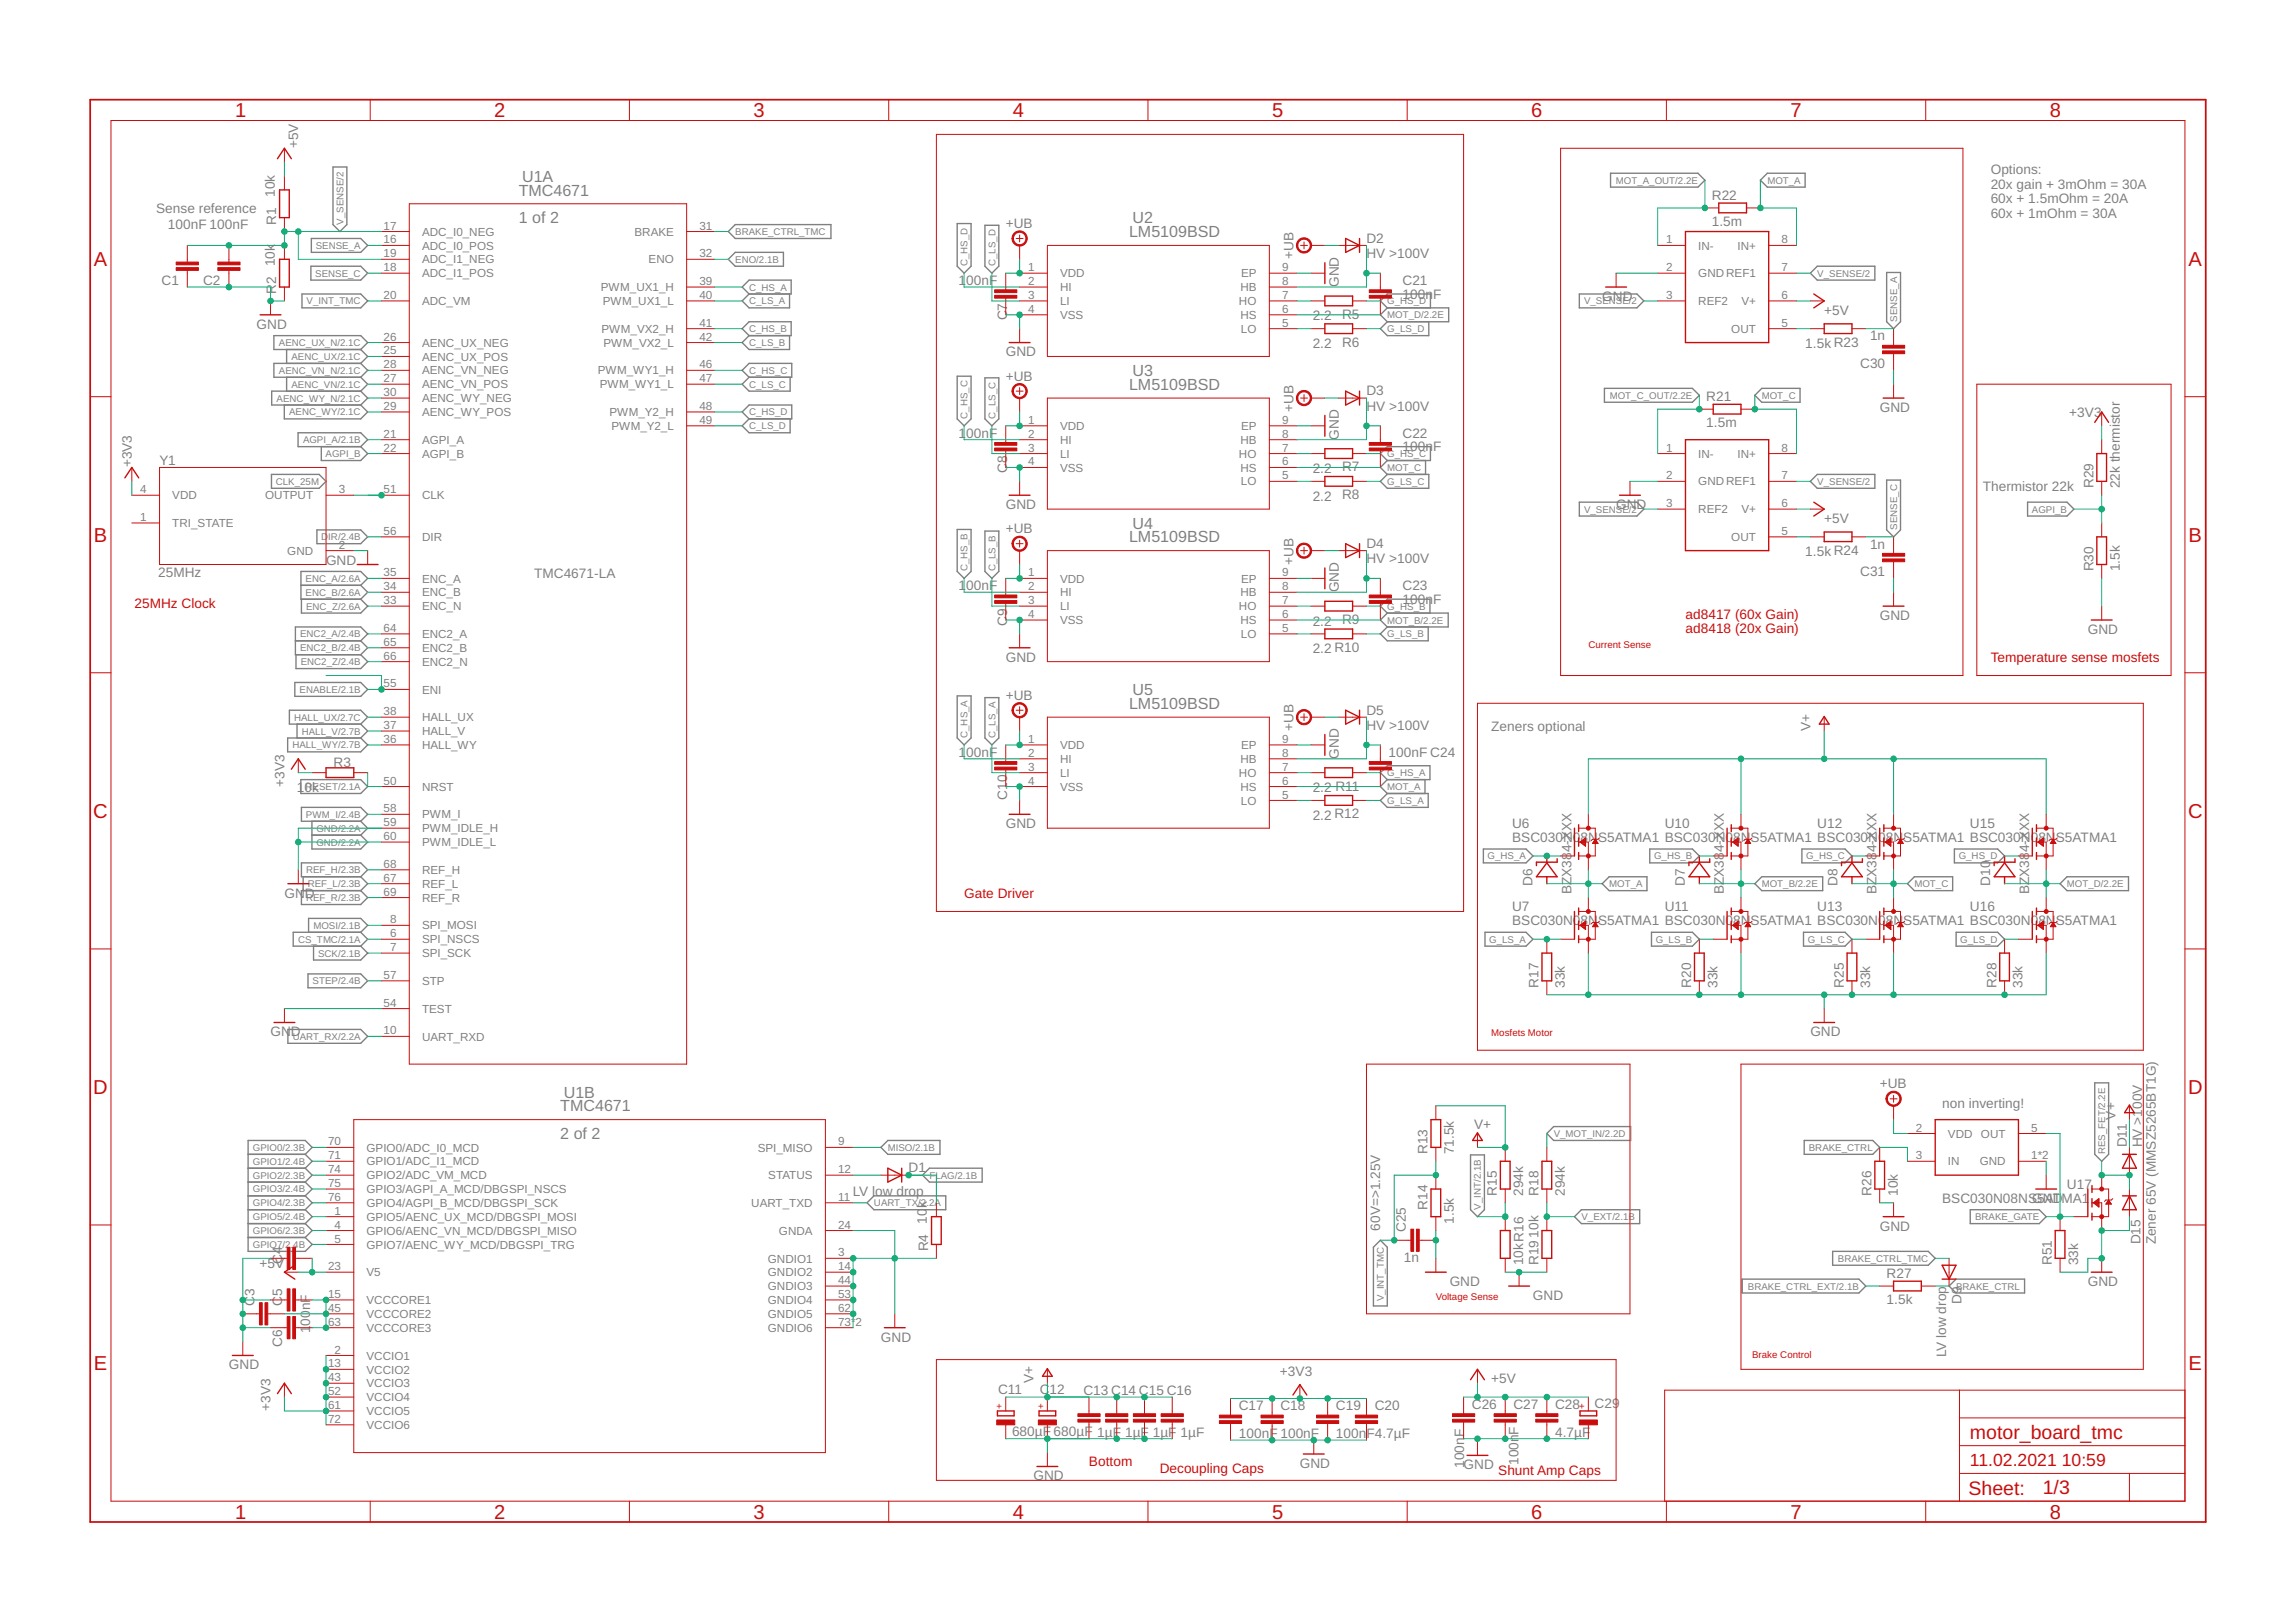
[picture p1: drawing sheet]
<svg xmlns="http://www.w3.org/2000/svg" width="420mm" height="297mm" viewBox="0 0 420 297" stroke-linecap="round" stroke-linejoin="round" font-family="sans-serif">
<defs><g id="words">
<g font-size="3.7" fill="#c90d0c">
<text x="43" y="21.4">1</text>
<text x="90.5" y="21.4">2</text>
<text x="138" y="21.4">3</text>
<text x="185.4" y="21.4">4</text>
<text x="232.9" y="21.4">5</text>
<text x="280.3" y="21.4">6</text>
<text x="327.8" y="21.4">7</text>
<text x="375.3" y="21.4">8</text>
<text x="17.2" y="48.6">A</text>
<text x="400.7" y="48.6">A</text>
<text x="17.2" y="99.2">B</text>
<text x="400.7" y="99.2">B</text>
<text x="17.1" y="149.7">C</text>
<text x="400.6" y="149.7">C</text>
<text x="17.1" y="200.2">D</text>
<text x="400.6" y="200.2">D</text>
<text x="17.2" y="250.8">E</text>
<text x="400.7" y="250.8">E</text>
<text x="43" y="277.9">1</text>
<text x="90.5" y="277.9">2</text>
<text x="138" y="277.9">3</text>
<text x="185.4" y="277.9">4</text>
<text x="232.9" y="277.9">5</text>
<text x="280.3" y="277.9">6</text>
<text x="327.8" y="277.9">7</text>
<text x="375.3" y="277.9">8</text>
</g>
<g font-size="3.6" fill="#c90d0c">
<text x="360.6" y="263.3">motor_board_tmc</text>
<text x="360.4" y="273.6">Sheet:</text>
<text x="374" y="273.5">1/3</text>
</g>
<g font-size="3.2" fill="#c90d0c">
<text x="360.6" y="268.4">11.02.2021</text>
<text x="377.5" y="268.4">10:59</text>
</g>
<g font-size="2.9" fill="#808080">
<text x="95" y="35.8">TMC4671</text>
<text x="95.6" y="33.3">U1A</text>
<text x="95" y="40.9">1 of 2</text>
<text x="207.3" y="40.9">U2</text>
<text x="206.7" y="43.4">LM5109BSD</text>
<text x="206.7" y="71.4">LM5109BSD</text>
<text x="207.3" y="68.8">U3</text>
<text x="206.7" y="99.3">LM5109BSD</text>
<text x="207.3" y="96.7">U4</text>
<text x="206.7" y="129.8">LM5109BSD</text>
<text x="207.3" y="127.2">U5</text>
<text x="102.6" y="203.4">TMC4671</text>
<text x="103.2" y="200.9">U1B</text>
<text x="102.6" y="208.5">2 of 2</text>
</g>
<g font-size="2.5" fill="#808080">
<text x="54.6" y="27.1" transform="rotate(-90 54.6 27.1)">+5V</text>
<text x="364.4" y="31.8">Options:</text>
<text x="364.4" y="34.5">20x gain + 3mOhm = 30A</text>
<text x="28.6" y="39.1">Sense reference</text>
<text x="30.7" y="42">100nF 100nF</text>
<text x="50.3" y="36" transform="rotate(-90 50.3 36)">10k</text>
<text x="50.6" y="41.1" transform="rotate(-90 50.6 41.1)">R1</text>
<text x="184.1" y="41.7">+UB</text>
<text x="313.4" y="41.4">1.5m</text>
<text x="313.4" y="36.6">R22</text>
<text x="364.4" y="37.2">60x + 1.5mOhm = 20A</text>
<text x="364.4" y="39.8">60x + 1mOhm = 30A</text>
<text x="236.8" y="47.5" transform="rotate(-90 236.8 47.5)">+UB</text>
<text x="250.2" y="47.2">HV &gt;100V</text>
<text x="250.2" y="44.4">D2</text>
<text x="29.6" y="52.2">C1</text>
<text x="37.2" y="52.2">C2</text>
<text x="50.3" y="48.7" transform="rotate(-90 50.3 48.7)">10k</text>
<text x="50.6" y="53.8" transform="rotate(-90 50.6 53.8)">R2</text>
<text x="175.5" y="52.2">1</text>
<text x="176.9" y="52.2">00nF</text>
<text x="245.1" y="52.5" transform="rotate(-90 245.1 52.5)">GND</text>
<text x="256.8" y="52.2">C21</text>
<text x="184.4" y="58.6" transform="rotate(-90 184.4 58.6)">C7</text>
<text x="240.3" y="58.6">2.2</text>
<text x="245.7" y="58.3">R5</text>
<text x="256.8" y="54.7">100n</text>
<text x="262.4" y="54.7">F</text>
<text x="293.3" y="55.1">GND</text>
<text x="334" y="57.6">+5V</text>
<text x="47" y="60.2">GND</text>
<text x="184.1" y="65.2">GND</text>
<text x="240.3" y="63.7">2.2</text>
<text x="245.7" y="63.4">R6</text>
<text x="330.5" y="63.7">1.5k R23</text>
<text x="342.4" y="62.3">1n</text>
<text x="184.1" y="69.7">+UB</text>
<text x="340.6" y="67.4">C30</text>
<text x="236.8" y="75.4" transform="rotate(-90 236.8 75.4)">+UB</text>
<text x="250.2" y="75.2">HV &gt;100V</text>
<text x="250.2" y="72.4">D3</text>
<text x="312.4" y="73.4">R21</text>
<text x="344.1" y="75.4">GND</text>
<text x="378.8" y="76.4">+3V3</text>
<text x="175.5" y="80.1">1</text>
<text x="176.9" y="80.1">00nF</text>
<text x="245.1" y="80.5" transform="rotate(-90 245.1 80.5)">GND</text>
<text x="256.8" y="82.6">100n</text>
<text x="256.8" y="80.1">C22</text>
<text x="262.4" y="82.6">F</text>
<text x="312.4" y="78.2">1.5m</text>
<text x="24.1" y="85.5" transform="rotate(-90 24.1 85.5)">+3V3</text>
<text x="29.2" y="85">Y1</text>
<text x="184.4" y="86.6" transform="rotate(-90 184.4 86.6)">C8</text>
<text x="240.3" y="86.6">2.2</text>
<text x="245.7" y="86.3">R7</text>
<text x="363" y="89.9">Thermistor 22k</text>
<text x="383.3" y="89.4" transform="rotate(-90 383.3 89.4)">R29</text>
<text x="388.1" y="89.4" transform="rotate(-90 388.1 89.4)">22k thermistor</text>
<text x="184.1" y="93.2">GND</text>
<text x="240.3" y="91.6">2.2</text>
<text x="245.7" y="91.4">R8</text>
<text x="295.9" y="93.2">GND</text>
<text x="334" y="95.7">+5V</text>
<text x="184.1" y="97.6">+UB</text>
<text x="250.2" y="100.3">D4</text>
<text x="330.5" y="101.8">1.5k R24</text>
<text x="342.4" y="100.4">1n</text>
<text x="28.9" y="105.6">25MHz</text>
<text x="59.7" y="103.3">GND</text>
<text x="97.8" y="105.9">TMC4671-LA</text>
<text x="236.8" y="103.3" transform="rotate(-90 236.8 103.3)">+UB</text>
<text x="250.2" y="103.1">HV &gt;100V</text>
<text x="340.6" y="105.5">C31</text>
<text x="383.3" y="104.6" transform="rotate(-90 383.3 104.6)">R30</text>
<text x="388.1" y="104.6" transform="rotate(-90 388.1 104.6)">1.5k</text>
<text x="175.5" y="108">1</text>
<text x="176.9" y="108">00nF</text>
<text x="184.4" y="112.7" transform="rotate(-90 184.4 112.7)">9</text>
<text x="245.1" y="108.4" transform="rotate(-90 245.1 108.4)">GND</text>
<text x="256.8" y="110.6">100n</text>
<text x="256.8" y="108">C23</text>
<text x="262.4" y="110.6">F</text>
<text x="344.1" y="113.5">GND</text>
<text x="184.4" y="114.5" transform="rotate(-90 184.4 114.5)">C</text>
<text x="240.3" y="119.6">2.2 R10</text>
<text x="240.3" y="114.5">2.2</text>
<text x="245.7" y="114.2">R9</text>
<text x="382.2" y="116">GND</text>
<text x="184.1" y="121.1">GND</text>
<text x="184.1" y="128.1">+UB</text>
<text x="250.2" y="130.8">D5</text>
<text x="236.8" y="133.8" transform="rotate(-90 236.8 133.8)">+UB</text>
<text x="250.2" y="133.6">HV &gt;100V</text>
<text x="273" y="133.8">Zeners optional</text>
<text x="331.4" y="133.8" transform="rotate(-90 331.4 133.8)">V+</text>
<text x="52.1" y="144" transform="rotate(-90 52.1 144)">+3V3</text>
<text x="61.1" y="140.4">R3</text>
<text x="175.5" y="138.5">1</text>
<text x="176.9" y="138.5">00nF</text>
<text x="184.4" y="143.2" transform="rotate(-90 184.4 143.2)">0</text>
<text x="245.1" y="138.9" transform="rotate(-90 245.1 138.9)">GND</text>
<text x="254.2" y="138.5">100nF C24</text>
<text x="54.4" y="145">1</text>
<text x="55.8" y="145">0k</text>
<text x="184.4" y="146.4" transform="rotate(-90 184.4 146.4)">C1</text>
<text x="240.3" y="145">2.2 R11</text>
<text x="184.1" y="151.6">GND</text>
<text x="240.3" y="150.1">2.2 R12</text>
<text x="276.8" y="154.1">BSC030N08N</text>
<text x="276.8" y="151.6">U6</text>
<text x="292.6" y="154.1">S5ATMA1 BSC030N08N</text>
<text x="304.8" y="151.6">U10</text>
<text x="320.5" y="154.1">S5ATMA1 BSC030N08N</text>
<text x="332.7" y="151.6">U12</text>
<text x="348.4" y="154.1">S5ATMA1 BSC030N08N</text>
<text x="360.6" y="151.6">U15</text>
<text x="376.4" y="154.1">S5ATMA1</text>
<text x="287.7" y="156" transform="rotate(-90 287.7 156)">4-XXX</text>
<text x="315.6" y="156" transform="rotate(-90 315.6 156)">4-XXX</text>
<text x="343.5" y="156" transform="rotate(-90 343.5 156)">4-XXX</text>
<text x="371.5" y="156" transform="rotate(-90 371.5 156)">4-XXX</text>
<text x="52.1" y="164.3">GN</text>
<text x="55.8" y="164.3">D</text>
<text x="276.8" y="166.8">U7</text>
<text x="280.5" y="162.1" transform="rotate(-90 280.5 162.1)">D6</text>
<text x="287.7" y="163.7" transform="rotate(-90 287.7 163.7)">BZX38</text>
<text x="304.8" y="166.8">U11</text>
<text x="308.5" y="162.1" transform="rotate(-90 308.5 162.1)">D7</text>
<text x="315.6" y="163.7" transform="rotate(-90 315.6 163.7)">BZX38</text>
<text x="332.7" y="166.8">U13</text>
<text x="336.4" y="162.1" transform="rotate(-90 336.4 162.1)">D8</text>
<text x="343.5" y="163.7" transform="rotate(-90 343.5 163.7)">BZX38</text>
<text x="360.6" y="166.8">U16</text>
<text x="364.3" y="162.1" transform="rotate(-90 364.3 162.1)">D10</text>
<text x="371.5" y="163.7" transform="rotate(-90 371.5 163.7)">BZX38</text>
<text x="276.8" y="169.4">BSC030N08N</text>
<text x="292.6" y="169.4">S5ATMA1 BSC030N08N</text>
<text x="320.5" y="169.4">S5ATMA1 BSC030N08N</text>
<text x="348.4" y="169.4">S5ATMA1 BSC030N08N</text>
<text x="376.4" y="169.4">S5ATMA1</text>
<text x="281.7" y="180.8" transform="rotate(-90 281.7 180.8)">R17</text>
<text x="286.5" y="180.8" transform="rotate(-90 286.5 180.8)">33k</text>
<text x="309.6" y="180.8" transform="rotate(-90 309.6 180.8)">R20</text>
<text x="314.4" y="180.8" transform="rotate(-90 314.4 180.8)">33k</text>
<text x="337.6" y="180.8" transform="rotate(-90 337.6 180.8)">R25</text>
<text x="342.4" y="180.8" transform="rotate(-90 342.4 180.8)">33k</text>
<text x="365.5" y="180.8" transform="rotate(-90 365.5 180.8)">R28</text>
<text x="370.3" y="180.8" transform="rotate(-90 370.3 180.8)">33k</text>
<text x="49.5" y="189.7">GN</text>
<text x="53.3" y="189.7">D</text>
<text x="331.4" y="189.7">GND</text>
<text x="344.1" y="199.2">+UB</text>
<text x="355.6" y="202.9">non inverting!</text>
<text x="269.9" y="206.7">V+</text>
<text x="387.3" y="204.9" transform="rotate(-90 387.3 204.9)">V+</text>
<text x="389.4" y="210" transform="rotate(-90 389.4 210)">D11</text>
<text x="392.2" y="210" transform="rotate(-90 392.2 210)">HV &gt;100V</text>
<text x="166.4" y="214.6">D1</text>
<text x="261.4" y="211.3" transform="rotate(-90 261.4 211.3)">R13</text>
<text x="266.2" y="211.3" transform="rotate(-90 266.2 211.3)">71.5k</text>
<text x="156.1" y="218.8">LV low drop</text>
<text x="169.7" y="221.2" transform="rotate(-90 169.7 221.2)">k</text>
<text x="261.4" y="221.4" transform="rotate(-90 261.4 221.4)">R14</text>
<text x="274.1" y="218.9" transform="rotate(-90 274.1 218.9)">R15</text>
<text x="278.9" y="218.9" transform="rotate(-90 278.9 218.9)">294k</text>
<text x="281.7" y="218.9" transform="rotate(-90 281.7 218.9)">R18</text>
<text x="286.5" y="218.9" transform="rotate(-90 286.5 218.9)">294k</text>
<text x="342.6" y="218.9" transform="rotate(-90 342.6 218.9)">R26</text>
<text x="347.4" y="218.9" transform="rotate(-90 347.4 218.9)">10k</text>
<text x="355.6" y="220.1">BSC030N08NSG5ND</text>
<text x="374.4" y="220.1">AT</text>
<text x="377.4" y="220.1">MA1</text>
<text x="378.4" y="217.6">U17</text>
<text x="169.7" y="224" transform="rotate(-90 169.7 224)">10</text>
<text x="252.7" y="225.2" transform="rotate(-90 252.7 225.2)">60V=&gt;1.25V</text>
<text x="257.4" y="225.5" transform="rotate(-90 257.4 225.5)">C25</text>
<text x="266.2" y="224" transform="rotate(-90 266.2 224)">1.5k</text>
<text x="281.7" y="226.5" transform="rotate(-90 281.7 226.5)">10k</text>
<text x="344.1" y="225.2">GND</text>
<text x="391.9" y="227.8" transform="rotate(-90 391.9 227.8)">D15</text>
<text x="394.7" y="227.8" transform="rotate(-90 394.7 227.8)">Zener 65V (MMSZ5265BT1G)</text>
<text x="47.5" y="232.1">+5V</text>
<text x="51.7" y="231.3" transform="rotate(-90 51.7 231.3)">C4</text>
<text x="169.9" y="229" transform="rotate(-90 169.9 229)">R4</text>
<text x="257" y="230.9">1n</text>
<text x="278.9" y="231.6" transform="rotate(-90 278.9 231.6)">10kR16</text>
<text x="281.7" y="231.6" transform="rotate(-90 281.7 231.6)">R19</text>
<text x="345.4" y="233.9">R27</text>
<text x="375.6" y="231.6" transform="rotate(-90 375.6 231.6)">R51</text>
<text x="380.4" y="231.6" transform="rotate(-90 380.4 231.6)">33k</text>
<text x="46.6" y="238.9" transform="rotate(-90 46.6 238.9)">C3</text>
<text x="51.7" y="238.9" transform="rotate(-90 51.7 238.9)">C5</text>
<text x="56.8" y="239.8" transform="rotate(-90 56.8 239.8)">nF</text>
<text x="265.4" y="235.4">GND</text>
<text x="280.6" y="237.9">GND</text>
<text x="345.4" y="238.7">1.5k</text>
<text x="359.1" y="238.6" transform="rotate(-90 359.1 238.6)">D9</text>
<text x="382.2" y="235.4">GND</text>
<text x="56.8" y="244" transform="rotate(-90 56.8 244)">1</text>
<text x="56.8" y="242.6" transform="rotate(-90 56.8 242.6)">00</text>
<text x="161.3" y="245.5">GND</text>
<text x="41.9" y="250.6">GND</text>
<text x="51.7" y="246.6" transform="rotate(-90 51.7 246.6)">C6</text>
<text x="234.3" y="251.9">+3V3</text>
<text x="356.3" y="248.4" transform="rotate(-90 356.3 248.4)">LV low drop</text>
<text x="182.7" y="255.2">C11</text>
<text x="189.2" y="253.2" transform="rotate(-90 189.2 253.2)">V+</text>
<text x="190.4" y="255.2">C</text>
<text x="192.2" y="255.2">12</text>
<text x="198.4" y="255.3">C13 C14 C15 C16</text>
<text x="269.5" y="257.9">C26</text>
<text x="273" y="253.2">+5V</text>
<text x="277.1" y="257.9">C27</text>
<text x="284.7" y="257.9">C28</text>
<text x="291.9" y="257.8">C29</text>
<text x="49.5" y="258.2" transform="rotate(-90 49.5 258.2)">+3V3</text>
<text x="185.3" y="262.8">680µF</text>
<text x="192.9" y="262.8">680µF</text>
<text x="200.9" y="262.9">1µF 1µF 1µF 1µF</text>
<text x="226.8" y="263.2">100nF 100nF</text>
<text x="226.8" y="258.1">C17</text>
<text x="234.4" y="258.1">C18</text>
<text x="244.6" y="263.2">100nF4.7µF</text>
<text x="244.6" y="258.1">C19</text>
<text x="251.7" y="258.1">C20</text>
<text x="268.1" y="263.1" transform="rotate(-90 268.1 263.1)">F</text>
<text x="278" y="262.6" transform="rotate(-90 278 262.6)">F</text>
<text x="284.7" y="262.9">4.7µF</text>
<text x="238" y="268.6">GND</text>
<text x="267.9" y="268.9">GND</text>
<text x="268.1" y="268.7" transform="rotate(-90 268.1 268.7)">100n</text>
<text x="278" y="268.1" transform="rotate(-90 278 268.1)">100n</text>
<text x="189.2" y="270.9">GND</text>
</g>
<g font-size="2.5" fill="#c90d0c">
<text x="24.6" y="111.2">25MHz Clock</text>
<text x="308.6" y="113.2">ad8417 (60x Gain)</text>
<text x="308.6" y="115.9">ad8418 (20x Gain)</text>
<text x="364.4" y="121.1">Temperature sense mosfets</text>
<text x="176.5" y="164.3">Gate Driver</text>
<text x="199.4" y="268.4">Bottom</text>
<text x="212.3" y="269.7">Decoupling Caps</text>
<text x="274.3" y="269.9">Shunt Amp Caps</text>
</g>
<g font-size="2.1" fill="#808080">
<text x="70.2" y="42">17</text>
<text x="70.2" y="44.6">16</text>
<text x="70.2" y="47.1">19</text>
<text x="77.3" y="43.1">ADC_I0_NEG</text>
<text x="77.3" y="45.7">ADC_I0_POS</text>
<text x="116.2" y="43.1">BRAKE</text>
<text x="128.1" y="42">31</text>
<text x="128.1" y="47.1">32</text>
<text x="305.1" y="44.6">1</text>
<text x="310.9" y="45.7">IN-</text>
<text x="318.1" y="45.7">IN+</text>
<text x="326.2" y="44.6">8</text>
<text x="70.2" y="49.6">18</text>
<text x="77.3" y="48.2">ADC_I1_NEG</text>
<text x="77.3" y="50.8">ADC_I1_POS</text>
<text x="110" y="53.3">PWM_UX1_H</text>
<text x="118.7" y="48.2">ENO</text>
<text x="128.1" y="52.2">39</text>
<text x="188.2" y="49.6">1</text>
<text x="188.2" y="52.2">2</text>
<text x="194.1" y="50.8">VDD</text>
<text x="194.1" y="53.3">HI</text>
<text x="227.1" y="53.3">HB</text>
<text x="227.2" y="50.8">EP</text>
<text x="234.7" y="52.2">8</text>
<text x="234.7" y="49.6">9</text>
<text x="305.1" y="49.6">2</text>
<text x="310.9" y="50.8">GNDREF1</text>
<text x="326.2" y="49.6">7</text>
<text x="70.2" y="54.7">20</text>
<text x="77.3" y="55.8">ADC_VM</text>
<text x="110.4" y="55.8">PWM_UX1_L</text>
<text x="128.1" y="54.7">40</text>
<text x="128.1" y="59.8">41</text>
<text x="188.2" y="54.7">3</text>
<text x="188.2" y="57.3">4</text>
<text x="194.1" y="55.8">LI</text>
<text x="194.1" y="58.4">VSS</text>
<text x="226.8" y="55.8">HO</text>
<text x="227.1" y="58.4">HS</text>
<text x="234.7" y="59.8">5</text>
<text x="234.7" y="57.3">6</text>
<text x="234.7" y="54.7">7</text>
<text x="305.1" y="54.7">3</text>
<text x="310.9" y="55.8">REF2</text>
<text x="318.8" y="55.8">V+</text>
<text x="326.2" y="54.7">6</text>
<text x="326.2" y="59.8">5</text>
<text x="70.2" y="62.3">26</text>
<text x="70.2" y="64.9">25</text>
<text x="77.3" y="63.5">AENC_UX_NEG</text>
<text x="77.3" y="66">AENC_UX_POS</text>
<text x="110.1" y="60.9">PWM_VX2_H</text>
<text x="110.5" y="63.5">PWM_VX2_L</text>
<text x="128.1" y="62.3">42</text>
<text x="227.2" y="60.9">LO</text>
<text x="316.9" y="60.9">OUT</text>
<text x="70.2" y="67.4">28</text>
<text x="70.2" y="70">27</text>
<text x="77.3" y="68.5">AENC_VN_NEG</text>
<text x="77.3" y="71.1">AENC_VN_POS</text>
<text x="109.4" y="68.5">PWM_WY1_H</text>
<text x="109.8" y="71.1">PWM_WY1_L</text>
<text x="128.1" y="67.4">46</text>
<text x="128.1" y="70">47</text>
<text x="70.2" y="72.5">30</text>
<text x="70.2" y="75">29</text>
<text x="77.3" y="73.6">AENC_WY_NEG</text>
<text x="77.3" y="76.2">AENC_WY_POS</text>
<text x="111.6" y="76.2">PWM_Y2_H</text>
<text x="128.1" y="75">48</text>
<text x="128.1" y="77.6">49</text>
<text x="188.2" y="77.6">1</text>
<text x="234.7" y="77.6">9</text>
<text x="70.2" y="80.1">21</text>
<text x="70.2" y="82.7">22</text>
<text x="77.3" y="81.2">AGPI_A</text>
<text x="77.3" y="83.8">AGPI_B</text>
<text x="111.9" y="78.7">PWM_Y2_L</text>
<text x="188.2" y="80.1">2</text>
<text x="188.2" y="82.7">3</text>
<text x="194.1" y="78.7">VDD</text>
<text x="194.1" y="81.2">HI</text>
<text x="194.1" y="83.8">LI</text>
<text x="226.8" y="83.8">HO</text>
<text x="227.1" y="81.2">HB</text>
<text x="227.2" y="78.7">EP</text>
<text x="234.7" y="82.7">7</text>
<text x="234.7" y="80.1">8</text>
<text x="305.1" y="82.7">1</text>
<text x="310.9" y="83.8">IN-</text>
<text x="318.1" y="83.8">IN+</text>
<text x="326.2" y="82.7">8</text>
<text x="188.2" y="85.2">4</text>
<text x="194.1" y="86.3">VSS</text>
<text x="227.1" y="86.3">HS</text>
<text x="227.2" y="88.8">LO</text>
<text x="234.7" y="87.7">5</text>
<text x="234.7" y="85.2">6</text>
<text x="305.1" y="87.7">2</text>
<text x="310.9" y="88.8">GNDREF1</text>
<text x="326.2" y="87.7">7</text>
<text x="25.7" y="95.4">1</text>
<text x="25.7" y="90.3">4</text>
<text x="31.5" y="91.4">VDD</text>
<text x="48.5" y="91.4">OUTPUT</text>
<text x="62" y="90.3">3</text>
<text x="70.2" y="90.3">51</text>
<text x="77.3" y="91.4">CLK</text>
<text x="305.1" y="92.8">3</text>
<text x="310.9" y="93.9">REF2</text>
<text x="318.8" y="93.9">V+</text>
<text x="326.2" y="92.8">6</text>
<text x="31.5" y="96.5">TRI_STATE</text>
<text x="52.6" y="101.5">GND</text>
<text x="62" y="100.4">2</text>
<text x="70.2" y="97.9">56</text>
<text x="77.3" y="99">DIR</text>
<text x="316.9" y="99">OUT</text>
<text x="326.2" y="97.9">5</text>
<text x="70.2" y="105.5">35</text>
<text x="77.3" y="106.6">ENC_A</text>
<text x="188.2" y="105.5">1</text>
<text x="194.1" y="106.6">VDD</text>
<text x="227.2" y="106.6">EP</text>
<text x="234.7" y="105.5">9</text>
<text x="70.2" y="108">34</text>
<text x="70.2" y="110.6">33</text>
<text x="77.3" y="109.2">ENC_B</text>
<text x="77.3" y="111.7">ENC_N</text>
<text x="188.2" y="108">2</text>
<text x="188.2" y="110.6">3</text>
<text x="188.2" y="113.1">4</text>
<text x="194.1" y="109.2">HI</text>
<text x="194.1" y="111.7">LI</text>
<text x="226.8" y="111.7">HO</text>
<text x="227.1" y="109.2">HB</text>
<text x="234.7" y="113.1">6</text>
<text x="234.7" y="110.6">7</text>
<text x="234.7" y="108">8</text>
<text x="70.2" y="115.7">64</text>
<text x="70.2" y="118.2">65</text>
<text x="77.3" y="116.8">ENC2_A</text>
<text x="77.3" y="119.3">ENC2_B</text>
<text x="194.1" y="114.2">VSS</text>
<text x="227.1" y="114.2">HS</text>
<text x="227.2" y="116.8">LO</text>
<text x="234.7" y="115.7">5</text>
<text x="70.2" y="120.7">66</text>
<text x="70.2" y="125.8">55</text>
<text x="77.3" y="121.9">ENC2_N</text>
<text x="70.2" y="130.9">38</text>
<text x="77.3" y="126.9">ENI</text>
<text x="70.2" y="133.4">37</text>
<text x="70.2" y="136">36</text>
<text x="77.3" y="132">HALL_UX</text>
<text x="77.3" y="134.6">HALL_V</text>
<text x="77.3" y="137.1">HALL_WY</text>
<text x="188.2" y="136">1</text>
<text x="194.1" y="137.1">VDD</text>
<text x="227.2" y="137.1">EP</text>
<text x="234.7" y="136">9</text>
<text x="70.2" y="143.6">50</text>
<text x="188.2" y="138.5">2</text>
<text x="188.2" y="141.1">3</text>
<text x="188.2" y="143.6">4</text>
<text x="194.1" y="139.6">HI</text>
<text x="194.1" y="142.2">LI</text>
<text x="226.8" y="142.2">HO</text>
<text x="227.1" y="139.6">HB</text>
<text x="234.7" y="143.6">6</text>
<text x="234.7" y="141.1">7</text>
<text x="234.7" y="138.5">8</text>
<text x="70.2" y="148.7">58</text>
<text x="77.3" y="144.7">NRST</text>
<text x="77.3" y="149.8">PWM_I</text>
<text x="194.1" y="144.7">VSS</text>
<text x="227.1" y="144.7">HS</text>
<text x="227.2" y="147.3">LO</text>
<text x="234.7" y="146.1">5</text>
<text x="70.2" y="151.2">59</text>
<text x="70.2" y="153.8">60</text>
<text x="77.3" y="152.3">PWM_IDLE_H</text>
<text x="77.3" y="154.9">PWM_IDLE_L</text>
<text x="70.2" y="158.8">68</text>
<text x="70.2" y="161.4">67</text>
<text x="77.3" y="160">REF_H</text>
<text x="70.2" y="163.9">69</text>
<text x="77.3" y="162.5">REF_L</text>
<text x="77.3" y="165">REF_R</text>
<text x="71.4" y="169">8</text>
<text x="71.4" y="171.5">6</text>
<text x="77.3" y="170.1">SPI_MOSI</text>
<text x="77.3" y="172.7">SPI_NSCS</text>
<text x="70.2" y="179.2">57</text>
<text x="71.4" y="174.1">7</text>
<text x="77.3" y="175.2">SPI_SCK</text>
<text x="70.2" y="184.2">54</text>
<text x="77.3" y="180.3">STP</text>
<text x="77.3" y="185.4">TEST</text>
<text x="70.2" y="189.3">10</text>
<text x="77.3" y="190.4">UART_RXD</text>
<text x="60.1" y="209.6">70</text>
<text x="153.5" y="209.6">9</text>
<text x="350.8" y="207.1">2</text>
<text x="356.6" y="208.2">VDD</text>
<text x="362.7" y="208.2">OUT</text>
<text x="371.9" y="207.1">5</text>
<text x="60.1" y="212.2">71</text>
<text x="60.1" y="214.7">74</text>
<text x="67.1" y="210.7">GPIO0/ADC_I0_MCD</text>
<text x="67.1" y="213.3">GPIO1/ADC_I1_MCD</text>
<text x="67.1" y="215.8">GPIO2/ADC_VM_MCD</text>
<text x="138.7" y="210.7">SPI_MISO</text>
<text x="140.6" y="215.8">STATUS</text>
<text x="153.5" y="214.7">12</text>
<text x="350.8" y="212.2">3</text>
<text x="356.6" y="213.3">IN</text>
<text x="362.4" y="213.3">GND</text>
<text x="371.9" y="212.2">1*2</text>
<text x="60.1" y="217.2">75</text>
<text x="60.1" y="219.8">76</text>
<text x="67.1" y="218.4">GPIO3/AGPI_A_MCD/DBGSPI_NSCS</text>
<text x="67.1" y="220.9">GPIO4/AGPI_B_MCD/DBGSPI_SCK</text>
<text x="137.5" y="220.9">UART_TXD</text>
<text x="153.5" y="219.8">11</text>
<text x="61.2" y="222.3">1</text>
<text x="61.2" y="224.9">4</text>
<text x="61.2" y="227.4">5</text>
<text x="67.1" y="223.4">GPIO5/AENC_UX_MCD/DBGSPI_MOSI</text>
<text x="67.1" y="226">GPIO6/AENC_VN_MCD/DBGSPI_MISO</text>
<text x="142.6" y="226">GNDA</text>
<text x="153.5" y="224.9">24</text>
<text x="60.1" y="232.5">23</text>
<text x="67.1" y="228.5">GPIO7/AENC_WY_MCD/DBGSPI_TRG</text>
<text x="67.1" y="233.6">V5</text>
<text x="140.6" y="231.1">GNDIO1</text>
<text x="140.6" y="233.6">GNDIO2</text>
<text x="153.5" y="229.9">3</text>
<text x="153.5" y="232.5">14</text>
<text x="60.1" y="237.6">15</text>
<text x="67.1" y="238.7">VCCCORE1</text>
<text x="140.6" y="236.1">GNDIO3</text>
<text x="140.6" y="238.7">GNDIO4</text>
<text x="153.5" y="235">44</text>
<text x="153.5" y="237.6">53</text>
<text x="60.1" y="240.1">45</text>
<text x="60.1" y="242.6">63</text>
<text x="67.1" y="241.2">VCCCORE2</text>
<text x="67.1" y="243.8">VCCCORE3</text>
<text x="140.6" y="241.2">GNDIO5</text>
<text x="140.6" y="243.8">GNDIO6</text>
<text x="153.5" y="240.1">62</text>
<text x="153.5" y="242.6">73*</text>
<text x="156.6" y="242.6">2</text>
<text x="60.1" y="250.3">13</text>
<text x="61.2" y="247.7">2</text>
<text x="67.1" y="248.8">VCCIO1</text>
<text x="67.1" y="251.4">VCCIO2</text>
<text x="60.1" y="252.8">43</text>
<text x="60.1" y="255.3">52</text>
<text x="60.1" y="257.9">61</text>
<text x="67.1" y="253.9">VCCIO3</text>
<text x="67.1" y="256.5">VCCIO4</text>
<text x="60.1" y="260.4">72</text>
<text x="67.1" y="259">VCCIO5</text>
<text x="67.1" y="261.5">VCCIO6</text>
</g>
<g font-size="1.8" fill="#808080">
<text x="295.8" y="33.6">MOT_A_OUT/2.2E</text>
<text x="323.6" y="33.6">MOT_A</text>
<text x="62.9" y="41.1" transform="rotate(-90 62.9 41.1)">V_SENSE/2</text>
<text x="57.8" y="45.5">SENSE_A</text>
<text x="134.6" y="43">BRAKE_CTRL_TMC</text>
<text x="57.7" y="50.6">SENSE_C</text>
<text x="134.6" y="48.1">ENO/2.1B</text>
<text x="137.1" y="53.2">C_HS_A</text>
<text x="177.1" y="48.7" transform="rotate(-90 177.1 48.7)">C_HS_D</text>
<text x="182.2" y="48.7" transform="rotate(-90 182.2 48.7)">C_LS_D</text>
<text x="332.7" y="50.6">V_SENSE/2</text>
<text x="56.1" y="55.7">V_INT_TMC</text>
<text x="137.1" y="55.7">C_LS_A</text>
<text x="254" y="58.2">MOT_D/2.2E</text>
<text x="254" y="55.7">G_HS_D</text>
<text x="290" y="55.7">V_SENSE/2</text>
<text x="347.3" y="58.9" transform="rotate(-90 347.3 58.9)">SENSE_A</text>
<text x="51.1" y="63.3">AENC_UX_N/2.1C</text>
<text x="53.4" y="65.9">AENC_UX/2.1C</text>
<text x="137.1" y="60.8">C_HS_B</text>
<text x="137.1" y="63.3">C_LS_B</text>
<text x="254" y="60.8">G_LS_D</text>
<text x="51.1" y="68.4">AENC_VN_N/2.1C</text>
<text x="53.4" y="70.9">AENC_VN/2.1C</text>
<text x="137.1" y="68.4">C_HS_C</text>
<text x="137.1" y="70.9">C_LS_C</text>
<text x="50.6" y="73.5">AENC_WY_N/2.1C</text>
<text x="52.9" y="76">AENC_WY/2.1C</text>
<text x="137.1" y="76">C_HS_D</text>
<text x="177.1" y="76.7" transform="rotate(-90 177.1 76.7)">C_HS_C</text>
<text x="182.2" y="76.7" transform="rotate(-90 182.2 76.7)">C_LS_C</text>
<text x="294.7" y="73">MOT_C_OUT/2.2E</text>
<text x="322.5" y="73">MOT_C</text>
<text x="55.5" y="81.1">AGPI_A/2.1B</text>
<text x="59.6" y="83.6">AGPI_B</text>
<text x="137.1" y="78.6">C_LS_D</text>
<text x="254" y="83.6">G_HS_C</text>
<text x="50.5" y="88.7">CLK_25M</text>
<text x="254" y="86.2">MOT_C</text>
<text x="254" y="88.7">G_LS_C</text>
<text x="332.7" y="88.7">V_SENSE/2</text>
<text x="290" y="93.8">V_SENSE/2</text>
<text x="372" y="93.8">AGPI_B</text>
<text x="58.8" y="98.9">D</text>
<text x="60.1" y="98.9">IR/2.4B</text>
<text x="347.3" y="97" transform="rotate(-90 347.3 97)">SENSE_C</text>
<text x="55.9" y="106.5">ENC_A/2.6A</text>
<text x="177.1" y="104.6" transform="rotate(-90 177.1 104.6)">C_HS_B</text>
<text x="182.2" y="104.6" transform="rotate(-90 182.2 104.6)">C_LS_B</text>
<text x="55.9" y="109">ENC_B/2.6A</text>
<text x="56" y="111.6">ENC_Z/2.6A</text>
<text x="254" y="111.6">G_HS_B</text>
<text x="54.9" y="116.7">ENC2_A/2.4B</text>
<text x="54.9" y="119.2">ENC2_B/2.4B</text>
<text x="254" y="114.1">MOT_B/2.2E</text>
<text x="254" y="116.7">G_LS_B</text>
<text x="55" y="121.7">ENC2_Z/2.4B</text>
<text x="53.8" y="131.9">HALL_UX/2.7C</text>
<text x="54.9" y="126.8">ENABLE/2.1B</text>
<text x="53.5" y="137">HALL_WY/2.7B</text>
<text x="55.2" y="134.4">HALL_V/2.7B</text>
<text x="177.1" y="135.1" transform="rotate(-90 177.1 135.1)">C_HS_A</text>
<text x="182.2" y="135.1" transform="rotate(-90 182.2 135.1)">C_LS_A</text>
<text x="254" y="142.1">G_HS_A</text>
<text x="55.9" y="144.6">RESET/2.1A</text>
<text x="56" y="149.7">PWM_I/2.4B</text>
<text x="254" y="144.6">MOT_A</text>
<text x="254" y="147.1">G_LS_A</text>
<text x="57.9" y="152.2">GND/2.2A</text>
<text x="57.9" y="154.8">GND/2.2A</text>
<text x="56" y="159.8">REF_H/2.3B</text>
<text x="272.3" y="157.3">G_HS_A</text>
<text x="302.8" y="157.3">G_HS_B</text>
<text x="330.6" y="157.3">G_HS_C</text>
<text x="358.6" y="157.3">G_HS_D</text>
<text x="56" y="164.9">REF_R/2.3B</text>
<text x="56.3" y="162.4">REF_L/2.3B</text>
<text x="294.6" y="162.4">MOT_A</text>
<text x="322.5" y="162.4">MOT_B/2.2E</text>
<text x="350.5" y="162.4">MOT_C</text>
<text x="378.4" y="162.4">MOT_D/2.2E</text>
<text x="54.6" y="172.5">CS_TMC/2.1A</text>
<text x="57.4" y="170">MOSI/2.1B</text>
<text x="272.6" y="172.5">G_LS_A</text>
<text x="303.1" y="172.5">G_LS_B</text>
<text x="330.9" y="172.5">G_LS_C</text>
<text x="358.9" y="172.5">G_LS_D</text>
<text x="58.2" y="175.1">SCK/2.1B</text>
<text x="57.2" y="180.1">STEP/2.4B</text>
<text x="53.6" y="190.3">UART_RX/2.2A</text>
<text x="284.4" y="208.1">V_MOT_IN/2.2D</text>
<text x="46.3" y="210.6">GPIO0/2.3B</text>
<text x="46.3" y="213.2">GPIO1/2.4B</text>
<text x="46.3" y="215.7">GPIO2/2.3B</text>
<text x="162.5" y="210.6">MISO/2.1B</text>
<text x="170.2" y="215.7">FLAG/2.1B</text>
<text x="331.2" y="210.6">BRAKE_CTRL</text>
<text x="385.4" y="211.3" transform="rotate(-90 385.4 211.3)">RES_FET/2.2E</text>
<text x="46.3" y="218.2">GPIO3/2.4B</text>
<text x="46.3" y="220.8">GPIO4/2.3B</text>
<text x="160" y="220.8">UART_TX/2.2A</text>
<text x="271.1" y="221.4" transform="rotate(-90 271.1 221.4)">V_INT/2.1B</text>
<text x="46.3" y="223.3">GPIO5/2.4B</text>
<text x="46.3" y="225.9">GPIO6/2.3B</text>
<text x="289.5" y="223.3">V_EXT/2.1B</text>
<text x="361.6" y="223.3">BRAKE_GATE</text>
<text x="46.3" y="228.4">GPIO7/2</text>
<text x="53.2" y="228.4">.</text>
<text x="53.7" y="228.4">4B</text>
<text x="336.5" y="230.9">BRAKE_CTRL_TMC</text>
<text x="253.3" y="238.2" transform="rotate(-90 253.3 238.2)">V_INT_TMC</text>
<text x="320" y="236">BRAKE_CTRL_EXT/2.1B</text>
<text x="358.1" y="236">BRAKE_CTRL</text>
</g>
<g font-size="1.8" fill="#c90d0c">
<text x="290.8" y="118.6">Current Sense</text>
<text x="273" y="189.7">Mosfets Motor</text>
<text x="262.9" y="237.9">Voltage Sense</text>
<text x="320.8" y="248.6">Brake Control</text>
<text x="183.5" y="257.8" transform="rotate(-90 183.5 257.8)">+</text>
<text x="191.2" y="257.8" transform="rotate(-90 191.2 257.8)">+</text>
<text x="290.2" y="257.8" transform="rotate(-90 290.2 257.8)">+</text>
</g>
</g></defs>
<g fill="none" stroke="#808080" stroke-width=".25">
<path d="M61 30.6h2.5v10.5l-1.3 1.3-1.2-1.3zM294.9 31.7h16l1.2 1.3-1.2 1.2h-16zM322.3 33l1.3-1.3h6.9v2.5h-6.9zM55.3 53.8h10.7l1.3 1.3-1.3 1.2h-10.7zM56.9 48.7h9.1l1.3 1.3-1.3 1.3h-9.1zM57 43.6h9l1.3 1.3-1.3 1.3h-9zM133.3 47.5l1.3-1.3h8.8v2.5h-8.8zM133.3 42.4l1.3-1.3h17.5v2.5h-17.5zM135.9 52.5l1.2-1.2h7.7v2.5h-7.7zM137.1 53.8l-1.2 1.3 1.2 1.2h7.4v-2.5M175.2 40.9h2.6v7.8l-1.3 1.3-1.3-1.3zM180.3 41.2h2.6v7.5l-1.3 1.3-1.3-1.3z"/>
<path d="M254 56.3l-1.3 1.3 1.3 1.3M254 56.3h11.2v2.6h-11.2M254 56.3l-1.3-1.2 1.3-1.3h7.9v2.5M254 58.9l-1.3 1.3 1.3 1.2h7.6v-2.5M289.1 53.8h10.6l1.2 1.3-1.2 1.2h-10.6zM331.4 50l1.3-1.3h10.5v2.6h-10.5zM345.4 49.9h2.5v9l-1.2 1.3-1.3-1.3zM50.1 61.4h15.9l1.3 1.3-1.3 1.3h-15.9zM52 74.1v2.6h14l1.3-1.3-1.3-1.3M52.5 64v2.5M52.5 69v2.6M54.6 79.2h11.4l1.3 1.3-1.3 1.2h-11.4z"/>
<path d="M66 66.5h-15.9v2.5h15.9M66 71.6h-16.3v2.5h16.3M66 69l1.3 1.3-1.3 1.3M66 64l1.3 1.2-1.3 1.3M66 66.5l1.3 1.3-1.3 1.2M66 71.6l1.3 1.3-1.3 1.2M135.9 60.2l1.2-1.3h7.7v2.5h-7.7zM135.9 67.8l1.2-1.3h7.8v2.5h-7.8zM135.9 75.4l1.2-1.3h7.8v2.6h-7.8zM137.1 61.4l-1.2 1.3 1.2 1.3h7.4v-2.6M137.1 69l-1.2 1.3 1.2 1.3h7.6v-2.6M137.1 76.7l-1.2 1.2 1.2 1.3h7.6v-2.5"/>
<path d="M175.2 68.9h2.6v7.8l-1.3 1.2-1.3-1.2zM180.3 69.2h2.6v7.5l-1.3 1.2-1.3-1.2zM293.7 71.1h16.1l1.3 1.2-1.3 1.3h-16.1zM321.3 72.3l1.2-1.2h7v2.5h-7zM49.7 86.8h8.7l1.3 1.3-1.3 1.3h-8.7zM58 97h8l1.3 1.3-1.3 1.2h-8zM58.8 81.7v2.6h7.2l1.3-1.3-1.3-1.3M175.2 96.9h2.6v7.7l-1.3 1.3-1.3-1.3zM180.3 97.2h2.6v7.4l-1.3 1.3-1.3-1.3zM252.7 83l1.3-1.3h7.9v2.6h-7.9zM254 84.3l-1.3 1.3 1.3 1.2M254 86.8h7.6v2.6h-7.6l-1.3-1.3z"/>
<path d="M261 84.3v2.5M289.1 91.9h10.6l1.2 1.3-1.2 1.2h-10.6zM332.7 86.8h10.5v2.6h-10.5l-1.3-1.3zM345.4 87.9h2.5v9.1l-1.2 1.3-1.3-1.3zM371.2 91.9h7.2l1.3 1.3-1.3 1.2h-7.2zM54.1 117.3h11.9M54.2 119.8v2.6h11.8l1.3-1.3-1.3-1.3M55.1 107.1h10.9M55.2 109.7v2.5h10.8l1.3-1.3-1.3-1.2M66 117.3l1.3-1.3-1.3-1.3h-11.9v5.1h11.9M66 107.1l1.3-1.2-1.3-1.3h-10.9v5.1h10.9M66 107.1l1.3 1.3-1.3 1.3"/>
<path d="M66 117.3l1.3 1.3-1.3 1.2M254 112.2l-1.3 1.3 1.3 1.2M254 112.2h11.1v2.5h-11.1M254 112.2l-1.3-1.3 1.3-1.2h7.8v2.5M254 114.7l-1.3 1.3 1.3 1.3h7.5v-2.6M52.7 135.1h13.3l1.3 1.2-1.3 1.3h-13.3zM53 130h13l1.3 1.3-1.3 1.2h-13zM54 124.9h12l1.3 1.3-1.3 1.2h-12zM54.4 132.5v2.6M66 132.5l1.3 1.3-1.3 1.3M175.2 127.4h2.6v7.7l-1.3 1.2-1.3-1.2zM180.3 127.7h2.6v7.4l-1.3 1.2-1.3-1.2z"/>
<path d="M55.1 142.7h10.9l1.3 1.3-1.3 1.2h-10.9zM55.2 157.9h10.8l1.3 1.3-1.3 1.3h-10.8zM55.2 147.8h10.8l1.3 1.2-1.3 1.3h-10.8zM57.1 152.8h8.9M57.1 150.3v5.1h8.9l1.3-1.3-1.3-1.3M66 150.3l1.3 1.3-1.3 1.2M252.7 141.4l1.3-1.3h7.8v2.6h-7.8zM254 142.7l-1.3 1.3 1.3 1.2M254 145.2h7.5v2.6h-7.5l-1.3-1.3zM260.9 142.7v2.5M271.6 155.4h7.8l1.2 1.3-1.2 1.2h-7.8zM302 155.4h7.8l1.3 1.3-1.3 1.2h-7.8z"/>
<path d="M329.9 155.4h7.9l1.2 1.3-1.2 1.2h-7.9zM357.8 155.4h7.9l1.3 1.3-1.3 1.2h-7.9zM55.2 163h10.8l1.3 1.3-1.3 1.2h-10.8zM55.5 160.5v2.5M56.4 178.2h9.6l1.3 1.3-1.3 1.3h-9.6zM56.5 170.6v-2.5h9.5l1.3 1.3-1.3 1.2M57.4 173.2v2.5h8.6l1.3-1.3-1.3-1.2M66 170.6h-12.3v2.6h12.3M66 170.6l1.3 1.3-1.3 1.3M66 160.5l1.3 1.2-1.3 1.3M271.9 170.6h7.5l1.2 1.3-1.2 1.3h-7.5zM293.3 161.7l1.3-1.2h6.9v2.5h-6.9z"/>
<path d="M302.3 170.6h7.5l1.3 1.3-1.3 1.3h-7.5zM322.5 160.5h11.2v2.5h-11.2l-1.2-1.3zM330.2 170.6h7.6l1.2 1.3-1.2 1.3h-7.6zM350.5 160.5h7v2.5h-7l-1.3-1.3zM358.1 170.6h7.6l1.3 1.3-1.3 1.3h-7.6zM378.4 160.5h11.3v2.5h-11.3l-1.3-1.3zM52.7 188.4h13.3l1.3 1.3-1.3 1.2h-13.3zM383.5 198.2h2.5v13.1l-1.2 1.2-1.3-1.2zM45.4 211.3h10.5M45.4 218.9h10.5M45.4 213.8h10.5M45.4 216.3h10.5"/>
<path d="M55.9 211.3l1.2-1.3-1.2-1.3h-10.5v20.3h10.5l1.2-1.2-1.2-1.3M55.9 211.3l1.2 1.2-1.2 1.3M55.9 213.8l1.2 1.3-1.2 1.2M55.9 216.3l1.2 1.3-1.2 1.3M55.9 218.9l1.2 1.2-1.2 1.3M162.5 208.7h9.6v2.6h-9.6l-1.2-1.3zM170.2 213.8h9.6v2.5h-9.6l-1.3-1.2zM269.2 211.4h2.6v10l-1.3 1.3-1.3-1.3zM284.4 206.2h14.1v2.5h-14.1l-1.2-1.2zM330.3 208.7h12.6l1.2 1.3-1.2 1.3h-12.6zM45.4 221.4h10.5M45.4 223.9h10.5"/>
<path d="M45.4 226.5h10.5M55.9 221.4l1.2 1.3-1.2 1.2M55.9 223.9l1.2 1.3-1.2 1.3M158.7 220.1l1.3-1.2h13.1v2.5h-13.1zM252.7 227l1.3 1.3v10.7h-2.6v-10.7zM288.2 222.7l1.3-1.3h10.7v2.5h-10.7zM319 234.1h21.3l1.3 1.3-1.3 1.2h-21.3zM335.5 229h17.5l1.3 1.3-1.3 1.3h-17.5zM356.8 235.4l1.3-1.3h12.5v2.5h-12.5zM360.7 221.4h12.6l1.3 1.3-1.3 1.2h-12.6z"/>
</g>
<g fill="none" stroke="#c90d0c" stroke-width=".18">
<path d="M67.8 18.2v3.9M115.2 18.2v3.9M162.7 18.2v3.9M210.2 18.2v3.9M257.6 18.2v3.9M305.1 18.2v3.9M352.6 18.2v3.9M20.3 22.1h379.7v252.6h-379.7zM52.1 27.1v2.6M52.1 32.2v2.6M52.1 39.8v2.6M74.9 37.3h50.8v157.5h-50.8z"/>
<path d="M171.4 24.6h96.5v142.2h-96.5zM285.7 27.1h73.7v96.5h-73.7zM312.1 38.1h2.6M319.7 38.1h2.6M34.3 44.9v3.1M34.3 49.5v3M41.9 44.9v3.1M41.9 49.5v3M49.5 55.1v2.5M52.1 44.9v2.6M52.1 52.5v2.6M69.8 42.4h5.1"/>
<path d="M69.8 44.9h5.1M69.8 47.5h5.1M69.8 50h5.1M69.8 55.1h5.1M125.7 42.4h5.1M125.7 47.5h5.1M125.7 55.1h5.1M125.7 52.5h5.1M184.1 50v3M184.1 54.6v3M186 43.6h1.3M186.7 50h5"/>
<path d="M186.7 55.1h5M186.7 52.5h5M186.7 43v1.3M186.7 44.9v2.6M186.7 57.6h5M191.7 44.9h40.7v20.3h-40.7zM232.4 50h5.1M232.4 55.1h5.1M232.4 52.5h5.1M232.4 57.6h5.1M238.1 44.9h1.3M238.7 44.3v1.3"/>
<path d="M240 44.9h2.5M240 50h2.5M240 55.1h2.5M245.1 44.9h5.1M247.6 55.1h2.6M252.7 50v3M252.7 54.6v3M295.9 50v2.5M303.5 44.9h5.1M303.5 50h5.1M303.5 55.1h5.1M323.8 44.9h5.1"/>
<path d="M323.8 50h5.1M323.8 55.1h5.1M331.4 55.1h2.6M16.5 72.6h3.8M69.8 70.3h5.1M69.8 62.7h5.1M69.8 65.2h5.1M69.8 67.8h5.1M69.8 72.9h5.1M69.8 75.4h5.1M125.7 70.3h5.1M125.7 62.7h5.1"/>
<path d="M125.7 67.8h5.1M125.7 75.4h5.1M125.7 60.2h5.1M125.7 77.9h5.1M184.1 77.9v3.1M186 71.6h1.3M186.7 77.9h5M186.7 60.2v2.5M186.7 71v1.2M186.7 72.9v2.5M191.7 72.9h40.7v20.3h-40.7zM232.4 60.2h5.1"/>
<path d="M232.4 77.9h5.1M238.1 72.9h1.3M238.7 72.2v1.3M240 72.9h2.5M240 60.2h2.5M240 77.9h2.5M245.1 72.9h5.1M247.6 60.2h2.6M252.7 77.9v3.1M311.1 74.9h2.5M318.7 74.9h2.6M323.8 60.2h5.1"/>
<path d="M331.4 60.2h2.6M339 60.2h2.6M346.7 60.2v3M346.7 64.7v3.1M346.7 70.3v2.6M361.9 70.3h35.6v53.3h-35.6zM384.8 75.4v2.5M400 72.6h3.8M24.1 90.6h5.1M24.1 85.6v2.5M24.1 95.7h5.1M29.2 85.6h30.5v17.7h-30.5z"/>
<path d="M59.7 90.6h5.1M69.8 80.5h5.1M69.8 83h5.1M69.8 90.6h5.1M69.8 98.3h5.1M184.1 82.5v3.1M186 99.5h1.3M186.7 80.5h5M186.7 83h5M186.7 88.1v2.5M186.7 98.9v1.2M186.7 85.6h5"/>
<path d="M232.4 80.5h5.1M232.4 83h5.1M232.4 85.6h5.1M232.4 88.1h5.1M240 83h2.5M240 88.1h2.5M247.6 83h2.6M247.6 88.1h2.6M252.7 82.5v3.1M298.4 88.1v2.5M303.5 83h5.1M303.5 88.1h5.1"/>
<path d="M303.5 93.2h5.1M323.8 83h5.1M323.8 98.3h5.1M323.8 88.1h5.1M323.8 93.2h5.1M331.4 98.3h2.6M331.4 93.2h2.6M339 98.3h2.6M346.7 98.3v3M384.8 80.5v2.5M384.8 88.1v2.5M384.8 95.7v2.6"/>
<path d="M59.7 100.8h5.1M67.3 100.8v2.5M69.8 105.9h5.1M69.8 108.4h5.1M69.8 110.9h5.1M69.8 116h5.1M69.8 118.6h5.1M184.1 105.9v3M184.1 110.4v3.1M186.7 105.9h5M186.7 108.4h5M186.7 110.9h5"/>
<path d="M186.7 100.8v2.5M186.7 116v2.6M186.7 113.5h5M191.7 100.8h40.7v20.3h-40.7zM232.4 105.9h5.1M232.4 108.4h5.1M232.4 110.9h5.1M232.4 116h5.1M232.4 113.5h5.1M238.1 100.8h1.3M238.7 100.1v1.3M240 105.9h2.5"/>
<path d="M240 110.9h2.5M240 116h2.5M240 100.8h2.5M245.1 100.8h5.1M247.6 110.9h2.6M247.6 116h2.6M252.7 105.9v3M252.7 110.4v3.1M346.7 102.8v3.1M346.7 108.4v2.5M384.8 103.3v2.6M384.8 110.9v2.6"/>
<path d="M16.5 123.1h3.8M54.6 138.9v2.5M69.8 121.1h5.1M69.8 126.2h5.1M69.8 131.3h5.1M69.8 133.8h5.1M69.8 136.3h5.1M184.1 136.3v3.1M186 130h1.3M186.7 136.3h5M186.7 138.9h5M186.7 129.3v1.3"/>
<path d="M186.7 131.3v2.5M191.7 131.3h40.7v20.3h-40.7zM232.4 136.3h5.1M232.4 138.9h5.1M238.1 131.3h1.3M238.7 130.6v1.3M240 131.3h2.5M240 136.3h2.5M245.1 131.3h5.1M252.7 136.3v3.1M270.5 128.7h121.9v63.5h-121.9zM334 131.3v2.5"/>
<path d="M400 123.1h3.8M54.6 159.2v2.5M57.1 141.4h2.6M64.8 141.4h2.5M69.8 144h5.1M69.8 149h5.1M69.8 151.6h5.1M69.8 154.1h5.1M69.8 159.2h5.1M184.1 140.9v3.1M186.7 144h5M186.7 141.4h5"/>
<path d="M186.7 146.5v2.5M232.4 144h5.1M232.4 141.4h5.1M232.4 146.5h5.1M240 141.4h2.5M240 146.5h2.5M247.6 141.4h2.6M247.6 146.5h2.6M252.7 140.9v3.1M285.7 156.7h2.5M289 151.6h3.1v5.1h-3.1M289 154.1h1.8v5.1"/>
<path d="M289.3 154.1l1-.7v1.5zM289.3 154.1h1M289.4 154.2h.9M289.5 153.9h.8M289.5 154.3h.8M289.7 153.8h.6M289.7 154.4h.6M289.8 153.7h.5M289.9 154.6h.4M290 153.6h.3M290 154.7h.3M290.1 153.5h.2"/>
<path d="M290.2 154.8h.1M290.8 149v2.6M291.6 154.3h.9M291.7 154.2h.8M291.8 154.1h.6M291.8 153.9h.5M291.9 153.8h.3M292 153.7h.1M292.1 153.6l.5 .8h-1.1zM292.8 153.4l-.2 .2h-1.1l-.2 .3M313.6 156.7h2.6M316.9 154.1h1.8v5.1"/>
<path d="M316.9 151.6h3.1v5.1h-3.1M317.2 154.1l1-.7v1.5zM317.3 154.1h.9M317.3 154.2h.9M317.4 153.9h.8M317.5 154.3h.7M317.6 153.8h.6M317.6 154.4h.6M317.8 153.7h.4M317.8 154.6h.4M317.9 153.6h.3M317.9 154.7h.3"/>
<path d="M318.1 153.5h.1M318.1 154.8h.1M318.7 149v2.6M319.5 154.3h1M319.6 154.2h.8M319.7 154.1h.6M319.8 153.9h.4M319.8 153.8h.3M319.9 153.7h.2M320 153.6l.5 .8h-1zM320.8 153.4l-.3 .2h-1l-.3 .3M341.6 156.7h2.5"/>
<path d="M344.9 151.6h3v5.1h-3M344.9 154.1h1.8v5.1M345.1 154.1l1.1-.7v1.5zM345.2 154.1h1M345.2 154.2h1M345.4 153.9h.8M345.4 154.3h.8M345.5 153.8h.7M345.6 154.4h.6M345.7 153.7h.5M345.7 154.6h.5M345.9 153.6h.3"/>
<path d="M345.9 154.7h.3M346 153.5h.2M346.1 154.8h.1M346.7 149v2.6M347.5 154.3h.9M347.6 154.2h.7M347.6 154.1h.7M347.7 153.9h.5M347.8 153.8h.3M347.9 153.7h.1M347.9 153.6l.5 .8h-1zM348.7 153.4l-.3 .2h-1l-.2 .3"/>
<path d="M369.5 156.7h2.6M372.8 151.6h3.1v5.1h-3.1M372.8 154.1h1.8v5.1M373.1 154.1l1-.7v1.5zM373.1 154.1h1M373.2 154.2h.9M373.3 153.9h.8M373.3 154.3h.8M373.5 153.8h.6M373.5 154.4h.6M373.6 153.7h.5M373.7 154.6h.4"/>
<path d="M373.8 153.6h.3M373.8 154.7h.3M374 153.5h.1M374 154.8h.1M374.6 149v2.6M375.4 154.3h.9M375.5 154.2h.8M375.6 154.1h.6M375.6 153.9h.5M375.7 153.8h.3M375.8 153.7h.1M375.9 153.6l.5 .8h-1z"/>
<path d="M376.6 153.4l-.2 .2h-1l-.3 .3M16.5 173.7h3.8M69.8 161.7h5.1M69.8 164.3h5.1M69.8 169.4h5.1M69.8 171.9h5.1M69.8 174.4h5.1M69.8 179.5h5.1M283.2 171.9v2.5M283.2 179.5v2.6M285.7 171.9h2.5M289 166.8h3.1v5.1h-3.1"/>
<path d="M289 169.4h1.8v5M289.3 169.4l1-.8v1.5zM289.3 169.4h1M289.4 169.3h.9M289.5 169.5h.8M289.5 169.1h.8M289.6 169.6h.7M289.7 169h.6M289.8 169.8h.5M289.9 168.9h.4M290 169.9h.3M290 168.8h.3"/>
<path d="M290.1 170h.2M290.2 168.7h.1M290.3 170.1h.1M290.8 164.3v2.5M291.6 169.5h.9M291.7 169.4h.7M291.8 169.3h.6M291.9 169.1h.4M292 169h.2M292 168.9h.1M292.1 168.8l.5 .8h-1.1zM292.8 168.6l-.2 .2h-1.1l-.2 .3"/>
<path d="M311.1 171.9v2.5M311.1 179.5v2.6M313.6 171.9h2.6M316.9 166.8h3.1v5.1h-3.1M316.9 169.4h1.8v5M317.2 169.4l1-.8v1.5zM317.2 169.4h1M317.3 169.3h.9M317.4 169.5h.8M317.5 169.1h.7M317.6 169.6h.6M317.6 169h.6"/>
<path d="M317.7 169.8h.5M317.8 168.9h.4M317.9 169.9h.3M318 168.8h.2M318.1 170h.1M318.1 168.7h.1M318.2 170.1h.1M318.7 164.3v2.5M319.6 169.5h.8M319.6 169.4h.8M319.7 169.3h.6M319.8 169.1h.4"/>
<path d="M319.9 169h.2M320 168.9h.1M320 168.8l.5 .8h-1zM320.8 168.6l-.3 .2h-1l-.3 .3M339 171.9v2.5M339 179.5v2.6M341.6 171.9h2.5M344.9 166.8h3v5.1h-3M344.9 169.4h1.8v5M345.1 169.4l1.1-.8v1.5zM345.2 169.4h1M345.3 169.3h.9"/>
<path d="M345.4 169.5h.8M345.4 169.1h.8M345.5 169.6h.7M345.6 169h.6M345.7 169.8h.5M345.7 168.9h.5M345.8 169.9h.4M345.9 168.8h.3M346 170h.2M346.1 168.7h.1M346.2 170.1h.1M346.7 164.3v2.5"/>
<path d="M347.5 169.5h.9M347.6 169.4h.7M347.7 169.3h.5M347.7 169.1h.4M347.8 169h.3M347.9 168.9h.1M347.9 168.8l.5 .8h-1zM348.7 168.6l-.3 .2h-1l-.2 .3M367 171.9v2.5M367 179.5v2.6M369.5 171.9h2.6M372.8 166.8h3.1v5.1h-3.1"/>
<path d="M372.8 169.4h1.8v5M373.1 169.4l1-.8v1.5zM373.1 169.4h1M373.2 169.3h.9M373.3 169.5h.8M373.4 169.1h.7M373.4 169.6h.7M373.5 169h.6M373.6 169.8h.5M373.7 168.9h.4M373.8 169.9h.3M373.8 168.8h.3"/>
<path d="M373.9 170h.2M374 168.7h.1M374.1 170.1h.1M374.6 164.3v2.5M375.4 169.5h.9M375.5 169.4h.7M375.6 169.3h.6M375.7 169.1h.4M375.8 169h.2M375.8 168.9h.1M375.9 168.8l.5 .8h-1zM376.6 168.6l-.2 .2h-1l-.3 .3"/>
<path d="M400 173.7h3.8M52.1 184.6v2.5M69.8 184.6h5.1M69.8 189.7h5.1M250.2 194.8h48.2v45.7h-48.2zM318.7 194.8h73.7v55.8h-73.7zM334 184.6v2.5M59.7 210h5.1M59.7 212.5h5.1M59.7 215.1h5.1M59.7 217.6h5.1M64.8 204.9h86.3v61h-86.3z"/>
<path d="M151.1 210h5.1M151.1 215.1h5.1M161.3 215.1h5M262.9 202.4v2.5M262.9 210v2.5M262.9 215.1v2.5M270.5 207.5v2.5M275.6 210v2.5M275.6 217.6v2.5M283.2 210v2.5M283.2 217.6v2.5M344.1 210v2.5"/>
<path d="M344.1 217.6v2.5M346 201.1h1.3M346.7 200.5v1.2M346.7 202.4v2.5M349.2 212.5h5.1M349.2 207.5h5.1M369.5 212.5h5.1M369.5 207.5h5.1M374.6 215.1v2.5M383 217.6h3v5.1h-3M383.5 219.9h.8M383.7 219.8h.6"/>
<path d="M383.9 219.7h.4M384 219.6h.3M384.2 219.5h.1M384.8 215.1v2.5M385.8 219.9h.4M385.9 219.8h.2M386 219.7h.1M386 219.6l.5 .8h-1zM386.8 219.4l-.3 .2h-1l-.2 .3M389.8 202.4v2.5M389.8 210v5.1M389.8 217.6v5.1"/>
<path d="M16.5 224.2h3.8M49.5 237.9h3.1M49.5 230.3h3.1M52.1 232.8h2.5M54.1 237.9h3M54.1 230.3h3M59.7 220.1h5.1M59.7 222.7h5.1M59.7 225.2h5.1M59.7 227.8h5.1M59.7 232.8h5.1M59.7 237.9h5.1"/>
<path d="M151.1 220.1h5.1M151.1 225.2h5.1M151.1 232.8h5.1M151.1 237.9h5.1M151.1 230.3h5.1M151.1 235.4h5.1M171.4 220.1v2.6M171.4 227.8v2.5M255.2 227h3.1M259.8 227h3.1M262.9 222.7v2.5M262.9 230.3v2.5"/>
<path d="M275.6 222.7v2.5M275.6 230.3v2.5M278.1 232.8v2.6M283.2 222.7v2.5M283.2 230.3v2.5M344.1 235.4h2.6M346.7 220.1v2.6M351.7 235.4h2.6M356.8 230.3v5.1M377.1 222.7v2.5M377.1 230.3v2.5M379.7 222.7h2.5"/>
<path d="M383 220.1h1.8v5.1M383.2 220.1l1.1-.7v1.5zM383.3 220.2h1M383.4 220h.9M383.4 220.3h.9M383.6 220.4h.7M383.8 220.5h.5M383.9 220.7h.4M384.1 220.8h.2M384.2 220.9h.1M384.8 230.3v2.5M385.6 220.3h.9"/>
<path d="M385.7 220.2h.7M385.8 220h.5M400 224.2h3.8M44.4 240.5h3.1M44.4 245.5v2.6M49 240.5h3.1M49.5 243h3.1M52.1 253.2v2.5M54.1 243h3M59.7 240.5h5.1M59.7 250.6h5.1M59.7 243h5.1"/>
<path d="M59.7 248.1h5.1M59.7 253.2h5.1M59.7 255.7h5.1M59.7 258.2h5.1M151.1 240.5h5.1M151.1 243h5.1M163.8 240.5v2.5M171.4 248.8h124.5v22.1h-124.5zM184.1 255.7v2.5M191.7 250.6v2.6M191.7 255.7v2.5M199.4 255.7v3"/>
<path d="M204.4 255.7v3M209.5 255.7v3M214.6 255.7v3M225.3 255.9v3.1M232.9 255.9v3.1M238 253.4v2.5M243.1 255.9v3.1M250.2 255.9v3.1M267.9 255.7v3M270.5 250.6v2.6M275.6 255.7v3M283.2 255.7v3"/>
<path d="M290.8 255.7v2.5M358.7 254.4v20.3M358.7 259.5h41.3M400 254.4h-95.2v20.3M59.7 260.8h5.1M67.8 274.7v3.9M115.2 274.7v3.9M162.7 274.7v3.9M184.1 260.8v2.5M191.7 260.8v2.5M191.7 265.9v2.5M199.4 260.3v3"/>
<path d="M204.4 260.3v3M209.5 260.3v3M210.2 274.7v3.9M214.6 260.3v3M225.3 260.5v3.1M232.9 260.5v3.1M240.5 263.6v2.5M243.1 260.5v3.1M250.2 260.5v3.1M257.6 274.7v3.9M267.9 260.3v3M270.5 263.8v2.6"/>
<path d="M275.6 260.3v3M283.2 260.3v3M290.8 260.8v2.5M305.1 274.7v3.9M352.6 274.7v3.9M358.7 269.7h41.3M358.7 264.6h41.3M389.8 269.7v5"/>
</g>
<path d="M16.5 18.2h387.3v260.4h-387.3z" fill="none" stroke="#c90d0c" stroke-width=".32"/>
<g fill="none" stroke="#c90d0c" stroke-width=".25">
<path d="M50.8 29l1.3-1.9 1.2 1.9M51.2 34.8h1.8v5h-1.8zM314.7 37.2h5v1.7h-5zM47.6 57.6h3.8M51.2 47.5h1.8v5h-1.8zM242.5 48.1v3.8M242.5 54.2h5.1v1.8h-5.1zM242.5 59.3h5.1v1.7h-5.1zM246.4 43.6l2.5 1.3-2.5 1.3zM248.9 43.6v2.6M294 52.5h3.8M308.6 42.4h15.2v20.3h-15.2z"/>
<path d="M332.1 53.8l1.9 1.3-1.9 1.2M334 59.3h5v1.7h-5zM184.8 62.7h3.8M242.5 76v3.8M246.4 71.6l2.5 1.3-2.5 1.2zM248.9 71.6v2.5M313.6 74h5.1v1.8h-5.1zM344.8 72.9h3.8M383.5 77.3l1.3-1.9 1.2 1.9M22.9 87.5l1.2-1.9 1.3 1.9M184.8 90.6h3.8M242.5 82.1h5.1v1.8h-5.1z"/>
<path d="M242.5 87.2h5.1v1.8h-5.1zM246.4 99.5l2.5 1.3-2.5 1.2zM248.9 99.5v2.5M296.5 90.6h3.8M308.6 80.5h15.2v20.3h-15.2zM332.1 91.9l1.9 1.3-1.9 1.2M334 97.4h5v1.7h-5zM383.9 98.3h1.8v5h-1.8zM383.9 83h1.8v5.1h-1.8zM65.4 103.3h3.8M184.8 118.6h3.8M242.5 103.9v3.9"/>
<path d="M242.5 110h5.1v1.8h-5.1zM242.5 115.1h5.1v1.8h-5.1zM344.8 110.9h3.8M382.9 113.5h3.8M242.5 134.4v3.8M246.4 130l2.5 1.3-2.5 1.2zM248.9 130v2.5M334 131.1l.9 1.4h-1.8zM53.3 140.8l1.3-1.9 1.3 1.9M59.7 140.5h5.1v1.8h-5.1zM184.8 149h3.8M242.5 140.5h5.1v1.8h-5.1z"/>
<path d="M242.5 145.6h5.1v1.8h-5.1zM283.2 157.9l1.9 2.6h-3.8zM283.2 156.7v1.2M285.1 157.2v.6h-3.8v.6M288.2 151.6v5.1M289 150.9v1.3M289 153.4v1.5M289 156v1.3M311.1 157.9l1.9 2.6h-3.8zM311.1 156.7v1.2M313 157.2v.6h-3.8v.6M316.2 151.6v5.1"/>
<path d="M316.9 150.9v1.3M316.9 153.4v1.5M316.9 156v1.3M339 156.7v1.2M339 157.9l2 2.6h-3.9zM341 157.2v.6h-3.9v.6M344.1 151.6v5.1M344.9 150.9v1.3M344.9 153.4v1.5M344.9 156v1.3M367 157.9l1.9 2.6h-3.8zM367 156.7v1.2"/>
<path d="M368.9 157.2v.6h-3.8v.6M372.1 151.6v5.1M372.8 150.9v1.3M372.8 153.4v1.5M372.8 156v1.3M52.7 161.7h3.8M282.3 174.4h1.8v5.1h-1.8zM283.2 160.5v1.2M288.2 166.8v5.1M289 166.2v1.2M289 168.6v1.5M289 171.3v1.2"/>
<path d="M310.2 174.4h1.8v5.1h-1.8zM311.1 160.5v1.2M316.2 166.8v5.1M316.9 166.2v1.2M316.9 168.6v1.5M316.9 171.3v1.2M338.2 174.4h1.7v5.1h-1.7zM339 160.5v1.2M344.1 166.8v5.1M344.9 166.2v1.2M344.9 168.6v1.5M344.9 171.3v1.2"/>
<path d="M366.1 174.4h1.8v5.1h-1.8zM367 160.5v1.2M372.1 166.8v5.1M372.8 166.2v1.2M372.8 168.6v1.5M372.8 171.3v1.2M50.2 187.1h3.8M332.1 187.1h3.8M162.5 213.8l2.6 1.3-2.6 1.2zM165.1 213.8v2.5M262 217.6h1.8v5.1h-1.8zM262 204.9h1.8v5.1h-1.8z"/>
<path d="M270.5 207.3l.9 1.4h-1.8zM274.7 212.5h1.8v5.1h-1.8zM282.3 212.5h1.8v5.1h-1.8zM343.2 212.5h1.8v5.1h-1.8zM354.3 204.9h15.2v10.2h-15.2zM372.7 217.6h3.8M382.2 217.6v5.1M383 217v1.2M383 219.4v1.5M388.6 211.3h2.5M388.6 218.9h2.5M389.8 211.3l1.3 2.5h-2.5z"/>
<path d="M389.8 202.2l.9 1.4h-1.7zM389.8 218.9l1.3 2.5h-2.5zM54 231.6l-1.9 1.2 1.9 1.3M170.5 222.7h1.8v5.1h-1.8zM261 232.8h3.8M274.7 225.2h1.8v5.1h-1.8zM276.2 235.4h3.8M282.3 225.2h1.8v5.1h-1.8zM344.8 222.7h3.8M346.7 234.5h5v1.8h-5zM355.6 231.6h2.5l-1.3 2.5zM355.6 234.1h2.5"/>
<path d="M376.3 225.2h1.7v5.1h-1.7zM382.9 232.8h3.8M383 222v1.3M42.5 248.1h3.9M50.8 255.1l1.3-1.9 1.2 1.9M161.9 243h3.8M182.6 258.2h3.1v.9h-3.1zM190.2 258.2h3.1v.9h-3.1zM191.7 250.5l.9 1.4h-1.7zM236.7 255.3l1.3-1.9 1.2 1.9M269.2 252.5l1.3-1.9 1.3 1.9M289.3 258.2h3v.9h-3z"/>
<path d="M189.8 268.4h3.9M238.6 266.1h3.8M268.6 266.4h3.8"/>
</g>
<g fill="#c90d0c" stroke="#c90d0c" stroke-width=".18">
<path d="M185.7 129a1.4 1.4 0 0 1 2.2 .3 1.4 1.4 0 0 1-.9 2 1.4 1.4 0 0 1-1.7-1.3h.2a1.15 1.15 0 0 1 1.6-1.1 1.15 1.15 0 0 1 .3 1.9 1.15 1.15 0 0 1-1.8-.5l-.1-.3h-.2l.1-.7z" fill-rule="evenodd"/>
<path d="M237.7 130.3a1.4 1.4 0 0 1 2.2 .2 1.4 1.4 0 0 1-.8 2.1 1.4 1.4 0 0 1-1.8-1.3h.3a1.14 1.14 0 0 1 1.7-1 1.14 1.14 0 0 1 .1 1.9 1.14 1.14 0 0 1-1.8-.6v-.3h-.3l.2-.7z" fill-rule="evenodd"/>
<path d="M345.7 200.1a1.4 1.4 0 0 1 2.2 .3 1.4 1.4 0 0 1-.8 2 1.4 1.4 0 0 1-1.8-1.3h.2a1.15 1.15 0 0 1 1.6-1.1 1.15 1.15 0 0 1 .3 1.9 1.15 1.15 0 0 1-1.8-.5l-.1-.3h-.2v-.4z" fill-rule="evenodd"/>
<path d="M185.7 98.6a1.4 1.4 0 0 1 2.2 .2 1.4 1.4 0 0 1-.9 2.1 1.4 1.4 0 0 1-1.7-1.4h.2a1.15 1.15 0 0 1 1.6-1.1 1.15 1.15 0 0 1 .3 2 1.15 1.15 0 0 1-1.8-.6l-.1-.3h-.2z" fill-rule="evenodd"/>
<path d="M237.7 99.8a1.4 1.4 0 0 1 2.2 .3 1.4 1.4 0 0 1-.8 2 1.4 1.4 0 0 1-1.8-1.3h.3a1.14 1.14 0 0 1 1.7-1 1.14 1.14 0 0 1 .1 2 1.14 1.14 0 0 1-1.8-.7v-.3h-.3z" fill-rule="evenodd"/>
<path d="M185.7 70.6a1.39 1.39 0 0 1 2.2 .3 1.39 1.39 0 0 1-.9 2 1.39 1.39 0 0 1-1.7-1.3h.2a1.15 1.15 0 0 1 1.6-1.1 1.15 1.15 0 0 1 .3 1.9 1.15 1.15 0 0 1-1.8-.5l-.1-.3h-.2v-.4z" fill-rule="evenodd"/>
<path d="M237.7 71.9a1.39 1.39 0 0 1 2.2 .2 1.39 1.39 0 0 1-.8 2.1 1.39 1.39 0 0 1-1.8-1.3h.3a1.14 1.14 0 0 1 1.7-1 1.14 1.14 0 0 1 .1 1.9 1.14 1.14 0 0 1-1.8-.7v-.2h-.3l.1-.4z" fill-rule="evenodd"/>
<path d="M185.7 42.7a1.39 1.39 0 0 1 2.2 .2 1.39 1.39 0 0 1-.9 2.1 1.39 1.39 0 0 1-1.7-1.4h.2a1.15 1.15 0 0 1 1.6-1 1.15 1.15 0 0 1 .3 1.9 1.15 1.15 0 0 1-1.8-.6l-.1-.3h-.2l.1-.6z" fill-rule="evenodd"/>
<path d="M237.7 44a1.39 1.39 0 0 1 2.2 .2 1.39 1.39 0 0 1-.8 2.1 1.39 1.39 0 0 1-1.8-1.4h.3a1.14 1.14 0 0 1 1.7-.9 1.14 1.14 0 0 1 .1 1.9 1.14 1.14 0 0 1-1.8-.7v-.3h-.3l.2-.7z" fill-rule="evenodd"/>
<circle cx="374.6" cy="156.7" r=".36"/>
<circle cx="374.6" cy="151.6" r=".36"/>
<circle cx="374.6" cy="171.9" r=".36"/>
<circle cx="374.6" cy="166.8" r=".36"/>
<circle cx="346.7" cy="171.9" r=".36"/>
<circle cx="346.7" cy="166.8" r=".36"/>
<circle cx="346.7" cy="156.7" r=".36"/>
<circle cx="346.7" cy="151.6" r=".36"/>
<circle cx="318.7" cy="156.7" r=".36"/>
<circle cx="318.7" cy="151.6" r=".36"/>
<circle cx="290.8" cy="156.7" r=".36"/>
<circle cx="290.8" cy="151.6" r=".36"/>
<circle cx="290.8" cy="171.9" r=".36"/>
<circle cx="290.8" cy="166.8" r=".36"/>
<circle cx="318.7" cy="171.9" r=".36"/>
<circle cx="318.7" cy="166.8" r=".36"/>
<circle cx="384.8" cy="222.7" r=".36"/>
<circle cx="384.8" cy="217.6" r=".36"/>
</g>
<g fill="#c90d0c" stroke="#c90d0c" stroke-width=".18">
<path d="M53.6 235.9h.5v4h-.5z"/>
<path d="M52.6 235.9h.5v4h-.5z"/>
<path d="M53.6 241h.5v4h-.5z"/>
<path d="M52.6 241h.5v4h-.5z"/>
<path d="M48.5 238.4h.5v4.1h-.5z"/>
<path d="M47.5 238.4h.5v4.1h-.5z"/>
<path d="M223.2 260h4.1v.5h-4.1z"/>
<path d="M223.2 259h4.1v.5h-4.1z"/>
<path d="M241 260h4.1v.5h-4.1z"/>
<path d="M241 259h4.1v.5h-4.1z"/>
<path d="M250.7 140.4h4v.5h-4z"/>
<path d="M250.7 139.4h4v.5h-4z"/>
<path d="M182.1 139.4h4.1v.5h-4.1z"/>
<path d="M182.1 140.4h4.1v.5h-4.1z"/>
<path d="M190.1 259.9h3.3v.9h-3.3z"/>
<path d="M197.3 259.8h4.1v.5h-4.1z"/>
<path d="M197.3 258.7h4.1v.5h-4.1z"/>
<path d="M202.4 259.8h4.1v.5h-4.1z"/>
<path d="M202.4 258.7h4.1v.5h-4.1z"/>
<path d="M207.5 259.8h4.1v.5h-4.1z"/>
<path d="M207.5 258.7h4.1v.5h-4.1z"/>
<path d="M344.6 63.2h4.1v.5h-4.1z"/>
<path d="M344.6 64.2h4.1v.5h-4.1z"/>
<path d="M344.6 101.3h4.1v.5h-4.1z"/>
<path d="M344.6 102.3h4.1v.5h-4.1z"/>
<path d="M265.9 259.8h4.1v.5h-4.1z"/>
<path d="M265.9 258.7h4.1v.5h-4.1z"/>
<path d="M273.5 259.8h4.1v.5h-4.1z"/>
<path d="M273.5 258.7h4.1v.5h-4.1z"/>
<path d="M53.6 228.3h.5v4h-.5z"/>
<path d="M52.6 228.3h.5v4h-.5z"/>
<path d="M259.3 225h.5v4h-.5z"/>
<path d="M258.3 225h.5v4h-.5z"/>
<path d="M230.9 260h4v.5h-4z"/>
<path d="M230.9 259h4v.5h-4z"/>
<path d="M212.6 259.8h4v.5h-4z"/>
<path d="M212.6 258.7h4v.5h-4z"/>
<path d="M250.7 109.9h4v.5h-4z"/>
<path d="M250.7 108.9h4v.5h-4z"/>
<path d="M182.1 108.9h4.1v.5h-4.1z"/>
<path d="M182.1 109.9h4.1v.5h-4.1z"/>
<path d="M250.7 82h4v.5h-4z"/>
<path d="M250.7 81h4v.5h-4z"/>
<path d="M182.1 81h4.1v.5h-4.1z"/>
<path d="M182.1 82h4.1v.5h-4.1z"/>
<path d="M250.7 54.1h4v.5h-4z"/>
<path d="M250.7 53h4v.6h-4z"/>
<path d="M182.1 53h4.1v.6h-4.1z"/>
<path d="M182.1 54.1h4.1v.5h-4.1z"/>
<path d="M182.5 259.9h3.3v.9h-3.3z"/>
<path d="M39.9 48h4v.5h-4z"/>
<path d="M39.9 49h4v.5h-4z"/>
<path d="M32.3 48h4v.5h-4z"/>
<path d="M32.3 49h4v.5h-4z"/>
<path d="M281.2 259.8h4v.5h-4z"/>
<path d="M281.2 258.7h4v.5h-4z"/>
<path d="M248.1 260h4.1v.5h-4.1z"/>
<path d="M248.1 259h4.1v.5h-4.1z"/>
<path d="M289.1 259.9h3.3v.9h-3.3z"/>
</g>
<g fill="none" stroke="#0dab76" stroke-width=".18">
<path d="M52.1 29.7v2.5M312.1 33v5.1h-8.6v6.8M322.3 33v5.1h6.6v6.8M34.3 52.5h15.2v2.6h2.6M54.6 42.4v5.1h15.2M67.3 55.1h2.5M67.3 50h2.5M67.3 44.9h2.5M69.8 42.4h-17.7v2.5h-17.8M130.8 55.1h5.1M130.8 52.5h5.1M130.8 47.5h2.5"/>
<path d="M130.8 42.4h2.5M176.5 50v2.5h10.2M181.6 50v5.1h5.1M184.1 57.6h2.6v2.6M186.7 47.5v2.5h-2.6M237.5 57.6h15.2M237.5 55.1h2.5M237.5 50h2.5M242.5 44.9h2.6M250.2 55.1h2.5M250.2 44.9v7.6h-12.7M250.2 50h2.5"/>
<path d="M295.9 50h7.6M300.9 55.1h2.6M328.9 55.1h2.5M328.9 50h2.5M67.3 67.8h2.5M67.3 62.7h2.5M67.3 70.3h2.5M67.3 75.4h2.5M67.3 72.9h2.5M67.3 65.2h2.5M130.8 77.9h5.1M130.8 60.2h5.1"/>
<path d="M130.8 67.8h5.1M130.8 62.7h5.1M130.8 70.3h5.1M130.8 75.4h5.1M176.5 77.9v2.6h10.2M181.6 77.9v5.1h5.1M186.7 75.4v2.5h-2.6M237.5 77.9h2.5M237.5 60.2h2.5M242.5 72.9h2.6M250.2 77.9h2.5M250.2 60.2h2.5"/>
<path d="M250.2 72.9v7.6h-12.7M311.1 72.3v2.6h-7.6v8.1M321.3 72.3v2.6h7.6v8.1M328.9 60.2h2.5M341.6 60.2h5.1M346.7 67.8v2.5M384.8 77.9v2.6M24.1 88.1v2.5M64.8 90.6h5M67.3 83h2.5M67.3 80.5h2.5M67.3 98.3h2.5"/>
<path d="M184.1 85.6h2.6v2.5M237.5 85.6h15.2M237.5 88.1h2.5M237.5 83h2.5M250.2 88.1h2.5M250.2 83h2.5M298.4 88.1h5.1M300.9 93.2h2.6M328.9 88.1h2.5M328.9 98.3h2.5M328.9 93.2h2.5M341.6 98.3h5.1"/>
<path d="M379.7 93.2h5.1M384.8 90.6v5.1M64.8 100.8h2.5M67.3 105.9h2.5M67.3 110.9h2.5M67.3 116h2.5M67.3 108.4h2.5M67.3 118.6h2.5M176.5 105.9v2.5h10.2M181.6 105.9v5h5.1M184.1 113.5h2.6v2.5M186.7 103.3v2.6h-2.6"/>
<path d="M237.5 113.5h15.2M237.5 105.9h2.5M237.5 110.9h2.5M237.5 116h2.5M242.5 100.8h2.6M250.2 105.9h2.5M250.2 110.9h2.5M250.2 116h2.5M250.2 100.8v7.6h-12.7M346.7 105.9v2.5M384.8 105.9v5M59.7 123.6h10.1v2.6h-2.5"/>
<path d="M67.3 136.3h2.5M67.3 121.1h2.5M67.3 131.3h2.5M67.3 133.8h2.5M176.5 136.3v2.6h10.2M181.6 136.3v5.1h5.1M186.7 133.8v2.5h-2.6M237.5 136.3h2.5M242.5 131.3h2.6M250.2 136.3h2.5M250.2 131.3v7.6h-12.7M318.7 138.9v10.1"/>
<path d="M334 133.8v5.1M346.7 138.9v10.1M54.6 154.1h15.2M54.6 141.4h2.5M67.3 141.4v2.6h2.5M67.3 159.2h2.5M67.3 149h2.5M69.8 151.6h-15.2v7.6M184.1 144h2.6v2.5M237.5 144h15.2M237.5 146.5h2.5M237.5 141.4h2.5"/>
<path d="M250.2 146.5h2.5M250.2 141.4h2.5M280.6 156.7h5.1M290.8 149v-10.1h83.8v10.1M290.8 159.2v5.1M311.1 156.7h2.5M318.7 159.2v5.1M339 156.7h2.6M346.7 159.2v5.1M367 156.7h2.5M374.6 159.2v5.1M67.3 161.7h2.5"/>
<path d="M67.3 171.9h2.5M67.3 169.4h2.5M67.3 174.4h2.5M67.3 179.5h2.5M67.3 164.3h2.5M280.6 171.9h5.1M283.2 161.7h10.1M290.8 174.4v7.7M311.1 161.7h10.2M311.1 171.9h2.5M318.7 174.4v7.7M339 161.7h10.2"/>
<path d="M339 171.9h2.6M346.7 174.4v7.7M367 161.7h10.1M367 171.9h2.5M374.6 174.4v7.7h-91.4M52.1 184.6h17.7M67.3 189.7h2.5M334 182.1v2.5M57.1 210h2.6M57.1 215.1h2.6M57.1 212.5h2.6M57.1 217.6h2.6"/>
<path d="M156.2 210h5.1M156.2 215.1h5.1M166.3 215.1h5.1v5M262.9 212.5v2.6h-7.7v11.9h-2.5M262.9 202.4h12.7v7.6h-5.1M283.2 207.5v2.5M344.1 210h5.1v2.5M346.7 204.9v2.6h2.5M374.6 212.5v2.6M374.6 207.5h2.5v15.2M384.8 212.5v2.6h5v2.5M389.8 204.9v5.1"/>
<path d="M44.4 237.9h5.1M49.5 230.3h-5.1v15.2M54.6 232.8h5.1M57.1 225.2h2.6M57.1 237.9h2.6v5.1h-2.6M57.1 220.1h2.6M57.1 230.3v2.5M57.1 222.7h2.6M57.1 227.8h2.6M156.2 225.2h7.6v15.3M156.2 220.1h2.5M171.4 230.3h-15.2v12.7"/>
<path d="M262.9 225.2v5.1M275.6 232.8h7.6M275.6 220.1v2.6h-5.1M283.2 220.1v2.6h5M341.6 235.4h2.5M344.1 220.1h2.6M354.3 230.3h2.5M354.3 235.4h2.5M374.6 222.7h5.1M389.8 222.7v2.5h-5v5.1h-2.6v2.5h-5.1M44.4 243h5.1M52.1 255.7v2.5h7.6"/>
<path d="M52.1 240.5h7.6M59.7 248.1v12.7M184.1 255.7h30.5M191.7 253.2v2.5M225.3 255.9h24.9M267.9 255.7h22.9M270.5 253.2v2.5M184.1 263.3h30.5M191.7 263.3v2.6M225.3 263.6h24.9M267.9 263.3h22.9M270.5 263.3v.5"/>
</g>
<g fill="#0dab76" stroke="#0dab76" stroke-width=".18">
<circle cx="290.8" cy="161.7" r=".51"/>
<circle cx="322.3" cy="38.1" r=".51"/>
<circle cx="318.7" cy="161.7" r=".51"/>
<circle cx="346.7" cy="161.7" r=".51"/>
<circle cx="321.3" cy="74.9" r=".51"/>
<circle cx="374.6" cy="161.7" r=".51"/>
<circle cx="318.7" cy="182.1" r=".51"/>
<circle cx="334" cy="182.1" r=".51"/>
<circle cx="346.7" cy="182.1" r=".51"/>
<circle cx="311.1" cy="182.1" r=".51"/>
<circle cx="339" cy="182.1" r=".51"/>
<circle cx="367" cy="182.1" r=".51"/>
<circle cx="290.8" cy="182.1" r=".51"/>
<circle cx="156.2" cy="232.8" r=".51"/>
<circle cx="156.2" cy="235.4" r=".51"/>
<circle cx="156.2" cy="237.9" r=".51"/>
<circle cx="156.2" cy="240.5" r=".51"/>
<circle cx="156.2" cy="230.3" r=".51"/>
<circle cx="163.8" cy="230.3" r=".51"/>
<circle cx="384.8" cy="225.2" r=".51"/>
<circle cx="384.8" cy="230.3" r=".51"/>
<circle cx="44.4" cy="240.5" r=".51"/>
<circle cx="44.4" cy="243" r=".51"/>
<circle cx="44.4" cy="237.9" r=".51"/>
<circle cx="186.7" cy="144" r=".51"/>
<circle cx="278.1" cy="232.8" r=".51"/>
<circle cx="41.9" cy="52.5" r=".51"/>
<circle cx="49.5" cy="55.1" r=".51"/>
<circle cx="191.7" cy="263.3" r=".51"/>
<circle cx="204.4" cy="263.3" r=".51"/>
<circle cx="209.5" cy="263.3" r=".51"/>
<circle cx="270.5" cy="263.3" r=".51"/>
<circle cx="275.6" cy="263.3" r=".51"/>
<circle cx="283.2" cy="263.3" r=".51"/>
<circle cx="262.9" cy="227" r=".51"/>
<circle cx="243.1" cy="263.6" r=".51"/>
<circle cx="240.5" cy="263.6" r=".51"/>
<circle cx="232.9" cy="263.6" r=".51"/>
<circle cx="54.6" cy="154.1" r=".51"/>
<circle cx="186.7" cy="113.5" r=".51"/>
<circle cx="186.7" cy="85.6" r=".51"/>
<circle cx="186.7" cy="57.6" r=".51"/>
<circle cx="346.7" cy="138.9" r=".51"/>
<circle cx="318.7" cy="138.9" r=".51"/>
<circle cx="334" cy="138.9" r=".51"/>
<circle cx="275.6" cy="210" r=".51"/>
<circle cx="191.7" cy="255.7" r=".51"/>
<circle cx="204.4" cy="255.7" r=".51"/>
<circle cx="209.5" cy="255.7" r=".51"/>
<circle cx="283.2" cy="171.9" r=".51"/>
<circle cx="283.2" cy="156.7" r=".51"/>
<circle cx="384.8" cy="215.1" r=".51"/>
<circle cx="389.8" cy="215.1" r=".51"/>
<circle cx="59.7" cy="250.6" r=".51"/>
<circle cx="59.7" cy="253.2" r=".51"/>
<circle cx="59.7" cy="255.7" r=".51"/>
<circle cx="59.7" cy="258.2" r=".51"/>
<circle cx="243.1" cy="255.9" r=".51"/>
<circle cx="238" cy="255.9" r=".51"/>
<circle cx="232.9" cy="255.9" r=".51"/>
<circle cx="69.8" cy="90.6" r=".51"/>
<circle cx="57.1" cy="232.8" r=".51"/>
<circle cx="270.5" cy="255.7" r=".51"/>
<circle cx="275.6" cy="255.7" r=".51"/>
<circle cx="283.2" cy="255.7" r=".51"/>
<circle cx="186.7" cy="136.3" r=".51"/>
<circle cx="186.7" cy="105.9" r=".51"/>
<circle cx="186.7" cy="77.9" r=".51"/>
<circle cx="186.7" cy="50" r=".51"/>
<circle cx="250.2" cy="136.3" r=".51"/>
<circle cx="312.1" cy="38.1" r=".51"/>
<circle cx="311.1" cy="74.9" r=".51"/>
<circle cx="255.2" cy="227" r=".51"/>
<circle cx="262.9" cy="215.1" r=".51"/>
<circle cx="275.6" cy="222.7" r=".51"/>
<circle cx="283.2" cy="222.7" r=".51"/>
<circle cx="377.1" cy="222.7" r=".51"/>
<circle cx="54.6" cy="42.4" r=".51"/>
<circle cx="52.1" cy="42.4" r=".51"/>
<circle cx="41.9" cy="44.9" r=".51"/>
<circle cx="52.1" cy="44.9" r=".51"/>
<circle cx="166.3" cy="215.1" r=".51"/>
<circle cx="384.8" cy="93.2" r=".51"/>
<circle cx="69.8" cy="126.2" r=".51"/>
<circle cx="250.2" cy="105.9" r=".51"/>
<circle cx="250.2" cy="77.9" r=".51"/>
<circle cx="250.2" cy="50" r=".51"/>
<circle cx="59.7" cy="237.9" r=".51"/>
<circle cx="59.7" cy="243" r=".51"/>
<circle cx="59.7" cy="240.5" r=".51"/>
</g>
<use href="#words"/>
</svg>
